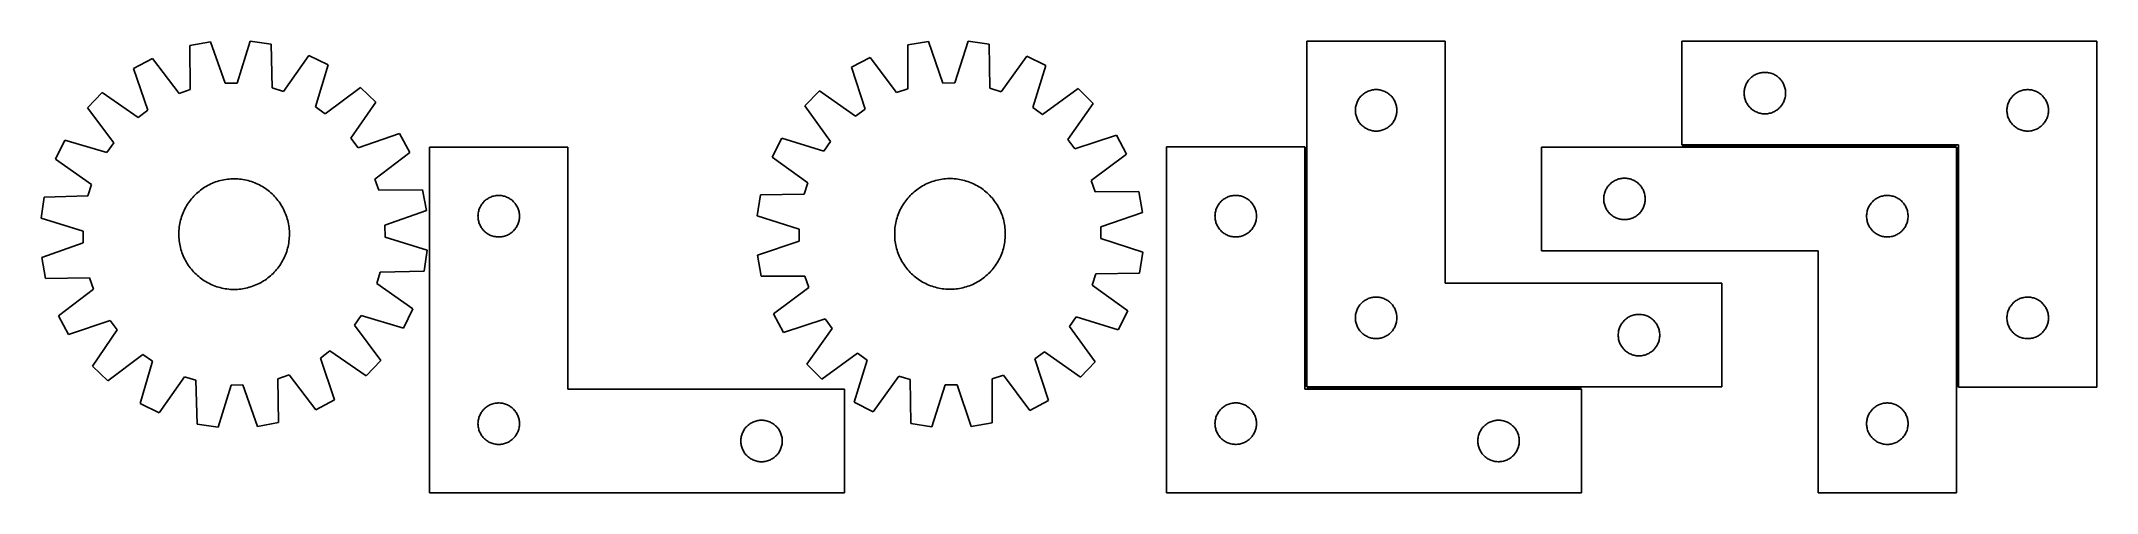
# Model space of a CAD drawing. Header units: millimetres. Extents: x 7 to 1493, y 7 to 333.
import ezdxf

# ---------------------------------------------------------------- set-up
doc = ezdxf.new("R2010")
doc.units = ezdxf.units.MM
doc.layers.add('COMMON', color=5, linetype='CONTINUOUS', true_color=0x0000ff)
doc.layers.add('CUT', color=7, linetype='CONTINUOUS', true_color=0x000000)

msp = doc.modelspace()

# ---------------------------------------------------------------- linework, layer by layer
at = {"layer": 'COMMON'}
for p, q in [((921.4935, 256.571074), (921.4935, 83.071075)), ((1193.26781, 257.277868), (1391.767809, 257.277868)), ((1392.517809, 256.527868), (1392.517809, 83.027869)), ((922.243501, 82.321074), (1120.7435, 82.321074))]:
    msp.add_line(p, q, dxfattribs=at)
at = {"layer": 'CUT'}
for p, q in [((129.69032, 332.539696), (114.543289, 329.838218)), ((114.543289, 329.838218), (114.984726, 298.076922)), ((140.256113, 302.584082), (129.69032, 332.539696)), ((158.223789, 333.093741), (148.828841, 302.750542)), ((173.464275, 330.982309), (158.223789, 333.093741)), ((174.256148, 299.227818), (173.464275, 330.982309)), ((648.751009, 332.865504), (633.574828, 330.332903)), ((633.574828, 330.332903), (633.662478, 298.568661)), ((658.982498, 302.794066), (648.751009, 332.865504)), ((677.288879, 333.101707), (667.556549, 302.865032)), ((692.504902, 330.820656), (677.288879, 333.101707)), ((692.943041, 299.059315), (692.504902, 330.820656)), ((1022.243501, 333.071075), (922.243501, 333.071075)), ((922.243501, 333.071075), (922.243501, 83.071075)), ((1022.243501, 158.071075), (1022.243501, 333.071075)), ((1493.26781, 333.027869), (1193.26781, 333.027869)), ((1193.26781, 333.027869), (1193.26781, 258.027869)), ((1493.26781, 83.027869), (1493.26781, 333.027869)), ((87.577556, 320.493963), (74.006676, 313.244014)), ((74.006676, 313.244014), (84.241288, 283.173639)), ((106.883016, 295.269491), (87.577556, 320.493963)), ((200.772426, 322.69191), (182.460735, 296.737012)), ((214.614521, 315.97425), (200.772426, 322.69191)), ((205.554959, 285.529232), (214.614521, 315.97425)), ((606.506691, 321.289574), (592.855902, 314.191229)), ((592.855902, 314.191229), (602.754952, 284.008725)), ((625.530001, 295.851641), (606.506691, 321.289574)), ((719.71902, 322.226611), (701.119377, 296.47728)), ((733.485434, 315.355193), (719.71902, 322.226611)), ((724.087335, 285.01297), (733.485434, 315.355193)), ((114.984726, 298.076922), (106.883016, 295.269491)), ((148.828841, 302.750542), (140.256113, 302.584082)), ((182.460735, 296.737012), (174.256148, 299.227818)), ((238.024242, 299.650929), (212.588284, 280.624978)), ((249.112985, 288.984612), (238.024242, 299.650929)), ((569.907116, 297.225998), (559.117953, 286.256745)), ((595.860113, 278.911612), (569.907116, 297.225998)), ((633.662478, 298.568661), (625.530001, 295.851641)), ((667.556549, 302.865032), (658.982498, 302.794066)), ((701.119377, 296.47728), (692.943041, 299.059315)), ((756.711893, 298.772145), (731.0656, 280.030682)), ((767.681146, 287.982983), (756.711893, 298.772145)), ((966.592583, 296.965934), (967.315366, 297.238413)), ((967.315366, 297.238413), (968.051217, 297.473323)), ((968.051217, 297.473323), (968.798185, 297.67004)), ((968.798185, 297.67004), (969.55429, 297.828044)), ((969.55429, 297.828044), (970.317526, 297.946915)), ((970.317526, 297.946915), (971.08587, 298.026337)), ((971.08587, 298.026337), (971.857283, 298.066102)), ((971.857283, 298.066102), (972.62972, 298.066102)), ((972.62972, 298.066102), (973.401133, 298.026337)), ((973.401133, 298.026337), (974.169477, 297.946915)), ((974.169477, 297.946915), (974.932713, 297.828044)), ((974.932713, 297.828044), (975.688818, 297.67004)), ((975.688818, 297.67004), (976.435786, 297.473323)), ((976.435786, 297.473323), (977.171637, 297.238413)), ((977.171637, 297.238413), (977.89442, 296.965934)), ((1238.347312, 297.070184), (1238.446492, 297.836227)), ((1238.446492, 297.836227), (1238.584975, 298.59615)), ((1238.584975, 298.59615), (1238.762394, 299.347935)), ((1238.762394, 299.347935), (1238.978279, 300.089591)), ((1238.978279, 300.089591), (1239.232058, 300.81915)), ((1239.232058, 300.81915), (1239.523057, 301.534677)), ((1239.523057, 301.534677), (1239.850504, 302.234275)), ((1239.850504, 302.234275), (1240.213532, 302.91609)), ((1240.213532, 302.91609), (1240.611177, 303.578312)), ((1240.611177, 303.578312), (1241.042385, 304.219185)), ((1241.042385, 304.219185), (1241.506013, 304.837011)), ((1241.506013, 304.837011), (1242.000831, 305.43015)), ((1242.000831, 305.43015), (1242.525527, 305.997031)), ((1242.525527, 305.997031), (1243.07871, 306.536149)), ((1243.07871, 306.536149), (1243.658913, 307.046075)), ((1243.658913, 307.046075), (1244.264596, 307.525457)), ((1244.264596, 307.525457), (1244.894154, 307.973024)), ((1244.894154, 307.973024), (1245.545918, 308.387588)), ((1245.545918, 308.387588), (1246.218159, 308.768051)), ((1246.218159, 308.768051), (1246.909094, 309.113403)), ((1246.909094, 309.113403), (1247.616892, 309.422728)), ((1247.616892, 309.422728), (1248.339674, 309.695207)), ((1248.339674, 309.695207), (1249.075526, 309.930117)), ((1249.075526, 309.930117), (1249.822494, 310.126834)), ((1249.822494, 310.126834), (1250.578599, 310.284838)), ((1250.578599, 310.284838), (1251.341835, 310.403709)), ((1251.341835, 310.403709), (1252.110178, 310.483131)), ((1252.110178, 310.483131), (1252.881591, 310.522896)), ((1252.881591, 310.522896), (1253.654029, 310.522896)), ((1253.654029, 310.522896), (1254.425442, 310.483131)), ((1254.425442, 310.483131), (1255.193786, 310.403709)), ((1255.193786, 310.403709), (1255.957022, 310.284838)), ((1255.957022, 310.284838), (1256.713126, 310.126834)), ((1256.713126, 310.126834), (1257.460095, 309.930117)), ((1257.460095, 309.930117), (1258.195946, 309.695207)), ((1258.195946, 309.695207), (1258.918729, 309.422728)), ((1258.918729, 309.422728), (1259.626526, 309.113403)), ((1259.626526, 309.113403), (1260.317461, 308.768051)), ((1260.317461, 308.768051), (1260.989702, 308.387588)), ((1260.989702, 308.387588), (1261.641466, 307.973024)), ((1261.641466, 307.973024), (1262.271024, 307.525457)), ((1262.271024, 307.525457), (1262.876708, 307.046075)), ((1262.876708, 307.046075), (1263.45691, 306.536149)), ((1263.45691, 306.536149), (1264.010093, 305.997031)), ((1264.010093, 305.997031), (1264.534789, 305.43015)), ((1264.534789, 305.43015), (1265.029607, 304.837011)), ((1265.029607, 304.837011), (1265.493235, 304.219185)), ((1265.493235, 304.219185), (1265.924444, 303.578312)), ((1265.924444, 303.578312), (1266.322089, 302.91609)), ((1266.322089, 302.91609), (1266.685116, 302.234275)), ((1266.685116, 302.234275), (1267.012564, 301.534677)), ((1267.012564, 301.534677), (1267.303562, 300.81915)), ((1267.303562, 300.81915), (1267.557341, 300.089591)), ((1267.557341, 300.089591), (1267.773226, 299.347935)), ((1267.773226, 299.347935), (1267.950645, 298.59615)), ((1267.950645, 298.59615), (1268.089129, 297.836227)), ((1268.089129, 297.836227), (1268.188308, 297.070184)), ((1438.339674, 297.195207), (1439.075526, 297.430117)), ((1439.075526, 297.430117), (1439.822494, 297.626834)), ((1439.822494, 297.626834), (1440.578599, 297.784838)), ((1440.578599, 297.784838), (1441.341835, 297.903709)), ((1441.341835, 297.903709), (1442.110178, 297.983131)), ((1442.110178, 297.983131), (1442.881591, 298.022896)), ((1442.881591, 298.022896), (1443.654029, 298.022896)), ((1443.654029, 298.022896), (1444.425442, 297.983131)), ((1444.425442, 297.983131), (1445.193786, 297.903709)), ((1445.193786, 297.903709), (1445.957022, 297.784838)), ((1445.957022, 297.784838), (1446.713126, 297.626834)), ((1446.713126, 297.626834), (1447.460095, 297.430117)), ((1447.460095, 297.430117), (1448.195946, 297.195207)), ((51.248274, 296.02423), (40.581957, 284.935487)), ((40.581957, 284.935487), (59.607908, 259.499529)), ((77.403648, 278.000047), (51.248274, 296.02423)), ((84.241288, 283.173639), (77.403648, 278.000047)), ((212.588284, 280.624978), (205.554959, 285.529232)), ((231.088802, 262.829238), (249.112985, 288.984612)), ((559.117953, 286.256745), (577.859417, 260.610453)), ((602.754952, 284.008725), (595.860113, 278.911612)), ((731.0656, 280.030682), (724.087335, 285.01297)), ((749.36676, 262.029986), (767.681146, 287.982983)), ((957.243501, 283.071075), (957.26339, 283.843256)), ((957.26339, 282.298893), (957.243501, 283.071075)), ((957.26339, 283.843256), (957.323003, 284.61339)), ((957.323003, 284.61339), (957.422183, 285.379433)), ((957.422183, 285.379433), (957.560666, 286.139356)), ((957.560666, 286.139356), (957.738086, 286.891141)), ((957.738086, 286.891141), (957.953971, 287.632797)), ((957.953971, 287.632797), (958.207749, 288.362356)), ((958.207749, 288.362356), (958.498748, 289.077883)), ((958.498748, 289.077883), (958.826195, 289.777481)), ((958.826195, 289.777481), (959.189223, 290.459296)), ((959.189223, 290.459296), (959.586868, 291.121517)), ((959.586868, 291.121517), (960.018076, 291.762391)), ((960.018076, 291.762391), (960.481704, 292.380217)), ((960.481704, 292.380217), (960.976522, 292.973356)), ((960.976522, 292.973356), (961.501219, 293.540237)), ((961.501219, 293.540237), (962.054401, 294.079355)), ((962.054401, 294.079355), (962.634604, 294.589281)), ((962.634604, 294.589281), (963.240287, 295.068663)), ((963.240287, 295.068663), (963.869846, 295.51623)), ((963.869846, 295.51623), (964.521609, 295.930794)), ((964.521609, 295.930794), (965.19385, 296.311257)), ((965.19385, 296.311257), (965.884786, 296.656609)), ((965.884786, 296.656609), (966.592583, 296.965934)), ((977.89442, 296.965934), (978.602217, 296.656609)), ((978.602217, 296.656609), (979.293153, 296.311257)), ((979.293153, 296.311257), (979.965393, 295.930794)), ((979.965393, 295.930794), (980.617157, 295.51623)), ((980.617157, 295.51623), (981.246716, 295.068663)), ((981.246716, 295.068663), (981.852399, 294.589281)), ((981.852399, 294.589281), (982.432602, 294.079355)), ((982.432602, 294.079355), (982.985784, 293.540237)), ((982.985784, 293.540237), (983.51048, 292.973356)), ((983.51048, 292.973356), (984.005299, 292.380217)), ((984.005299, 292.380217), (984.468927, 291.762391)), ((984.468927, 291.762391), (984.900135, 291.121517)), ((984.900135, 291.121517), (985.29778, 290.459296)), ((985.29778, 290.459296), (985.660808, 289.777481)), ((985.660808, 289.777481), (985.988255, 289.077883)), ((985.988255, 289.077883), (986.279254, 288.362356)), ((986.279254, 288.362356), (986.533032, 287.632797)), ((986.533032, 287.632797), (986.748917, 286.891141)), ((986.748917, 286.891141), (986.926337, 286.139356)), ((986.926337, 286.139356), (987.06482, 285.379433)), ((987.06482, 285.379433), (987.164, 284.61339)), ((987.164, 284.61339), (987.223613, 283.843256)), ((987.223613, 283.843256), (987.243501, 283.071075)), ((987.243501, 283.071075), (987.223613, 282.298893)), ((1238.26781, 295.527869), (1238.287699, 296.30005)), ((1238.287699, 294.755687), (1238.26781, 295.527869)), ((1238.287699, 296.30005), (1238.347312, 297.070184)), ((1238.347312, 293.985554), (1238.287699, 294.755687)), ((1238.446492, 293.21951), (1238.347312, 293.985554)), ((1238.584975, 292.459588), (1238.446492, 293.21951)), ((1238.762394, 291.707802), (1238.584975, 292.459588)), ((1238.978279, 290.966146), (1238.762394, 291.707802)), ((1239.232058, 290.236587), (1238.978279, 290.966146)), ((1239.523057, 289.52106), (1239.232058, 290.236587)), ((1239.850504, 288.821462), (1239.523057, 289.52106)), ((1240.213532, 288.139648), (1239.850504, 288.821462)), ((1240.611177, 287.477426), (1240.213532, 288.139648)), ((1241.042385, 286.836552), (1240.611177, 287.477426)), ((1241.506013, 286.218726), (1241.042385, 286.836552)), ((1242.000831, 285.625587), (1241.506013, 286.218726)), ((1242.525527, 285.058706), (1242.000831, 285.625587)), ((1243.07871, 284.519588), (1242.525527, 285.058706)), ((1243.658913, 284.009662), (1243.07871, 284.519588)), ((1244.264596, 283.53028), (1243.658913, 284.009662)), ((1244.894154, 283.082713), (1244.264596, 283.53028)), ((1245.545918, 282.668149), (1244.894154, 283.082713)), ((1246.218159, 282.287687), (1245.545918, 282.668149)), ((1260.989702, 282.668149), (1260.317461, 282.287687)), ((1261.641466, 283.082713), (1260.989702, 282.668149)), ((1262.271024, 283.53028), (1261.641466, 283.082713)), ((1262.876708, 284.009662), (1262.271024, 283.53028)), ((1263.45691, 284.519588), (1262.876708, 284.009662)), ((1264.010093, 285.058706), (1263.45691, 284.519588)), ((1264.534789, 285.625587), (1264.010093, 285.058706)), ((1265.029607, 286.218726), (1264.534789, 285.625587)), ((1265.493235, 286.836552), (1265.029607, 286.218726)), ((1265.924444, 287.477426), (1265.493235, 286.836552)), ((1266.322089, 288.139648), (1265.924444, 287.477426)), ((1266.685116, 288.821462), (1266.322089, 288.139648)), ((1267.012564, 289.52106), (1266.685116, 288.821462)), ((1267.303562, 290.236587), (1267.012564, 289.52106)), ((1267.557341, 290.966146), (1267.303562, 290.236587)), ((1267.773226, 291.707802), (1267.557341, 290.966146)), ((1267.950645, 292.459588), (1267.773226, 291.707802)), ((1268.089129, 293.21951), (1267.950645, 292.459588)), ((1268.188308, 293.985554), (1268.089129, 293.21951)), ((1268.188308, 297.070184), (1268.247922, 296.30005)), ((1268.247922, 294.755687), (1268.188308, 293.985554)), ((1268.247922, 296.30005), (1268.26781, 295.527869)), ((1268.26781, 295.527869), (1268.247922, 294.755687)), ((1428.26781, 283.027869), (1428.287699, 283.80005)), ((1428.287699, 282.255687), (1428.26781, 283.027869)), ((1428.287699, 283.80005), (1428.347312, 284.570184)), ((1428.347312, 284.570184), (1428.446492, 285.336227)), ((1428.446492, 285.336227), (1428.584975, 286.09615)), ((1428.584975, 286.09615), (1428.762394, 286.847935)), ((1428.762394, 286.847935), (1428.978279, 287.589591)), ((1428.978279, 287.589591), (1429.232058, 288.31915)), ((1429.232058, 288.31915), (1429.523057, 289.034677)), ((1429.523057, 289.034677), (1429.850504, 289.734275)), ((1429.850504, 289.734275), (1430.213532, 290.41609)), ((1430.213532, 290.41609), (1430.611177, 291.078312)), ((1430.611177, 291.078312), (1431.042385, 291.719185)), ((1431.042385, 291.719185), (1431.506013, 292.337011)), ((1431.506013, 292.337011), (1432.000831, 292.93015)), ((1432.000831, 292.93015), (1432.525527, 293.497031)), ((1432.525527, 293.497031), (1433.07871, 294.036149)), ((1433.07871, 294.036149), (1433.658913, 294.546075)), ((1433.658913, 294.546075), (1434.264596, 295.025457)), ((1434.264596, 295.025457), (1434.894154, 295.473024)), ((1434.894154, 295.473024), (1435.545918, 295.887588)), ((1435.545918, 295.887588), (1436.218159, 296.268051)), ((1436.218159, 296.268051), (1436.909094, 296.613403)), ((1436.909094, 296.613403), (1437.616892, 296.922728)), ((1437.616892, 296.922728), (1438.339674, 297.195207)), ((1448.195946, 297.195207), (1448.918729, 296.922728)), ((1448.918729, 296.922728), (1449.626526, 296.613403)), ((1449.626526, 296.613403), (1450.317461, 296.268051)), ((1450.317461, 296.268051), (1450.989702, 295.887588)), ((1450.989702, 295.887588), (1451.641466, 295.473024)), ((1451.641466, 295.473024), (1452.271024, 295.025457)), ((1452.271024, 295.025457), (1452.876708, 294.546075)), ((1452.876708, 294.546075), (1453.45691, 294.036149)), ((1453.45691, 294.036149), (1454.010093, 293.497031)), ((1454.010093, 293.497031), (1454.534789, 292.93015)), ((1454.534789, 292.93015), (1455.029607, 292.337011)), ((1455.029607, 292.337011), (1455.493235, 291.719185)), ((1455.493235, 291.719185), (1455.924444, 291.078312)), ((1455.924444, 291.078312), (1456.322089, 290.41609)), ((1456.322089, 290.41609), (1456.685116, 289.734275)), ((1456.685116, 289.734275), (1457.012564, 289.034677)), ((1457.012564, 289.034677), (1457.303562, 288.31915)), ((1457.303562, 288.31915), (1457.557341, 287.589591)), ((1457.557341, 287.589591), (1457.773226, 286.847935)), ((1457.773226, 286.847935), (1457.950645, 286.09615)), ((1457.950645, 286.09615), (1458.089129, 285.336227)), ((1458.089129, 285.336227), (1458.188308, 284.570184)), ((1458.188308, 284.570184), (1458.247922, 283.80005)), ((1458.247922, 283.80005), (1458.26781, 283.027869)), ((1458.26781, 283.027869), (1458.247922, 282.255687)), ((957.323003, 281.52876), (957.26339, 282.298893)), ((957.422183, 280.762716), (957.323003, 281.52876)), ((957.560666, 280.002794), (957.422183, 280.762716)), ((957.738086, 279.251008), (957.560666, 280.002794)), ((957.953971, 278.509352), (957.738086, 279.251008)), ((958.207749, 277.779793), (957.953971, 278.509352)), ((958.498748, 277.064266), (958.207749, 277.779793)), ((958.826195, 276.364668), (958.498748, 277.064266)), ((959.189223, 275.682854), (958.826195, 276.364668)), ((959.586868, 275.020632), (959.189223, 275.682854)), ((960.018076, 274.379758), (959.586868, 275.020632)), ((960.481704, 273.761932), (960.018076, 274.379758)), ((960.976522, 273.168793), (960.481704, 273.761932)), ((961.501219, 272.601912), (960.976522, 273.168793)), ((962.054401, 272.062794), (961.501219, 272.601912)), ((962.634604, 271.552868), (962.054401, 272.062794)), ((963.240287, 271.073486), (962.634604, 271.552868)), ((963.869846, 270.625919), (963.240287, 271.073486)), ((964.521609, 270.211355), (963.869846, 270.625919)), ((965.19385, 269.830893), (964.521609, 270.211355)), ((965.884786, 269.485541), (965.19385, 269.830893)), ((966.592583, 269.176215), (965.884786, 269.485541)), ((967.315366, 268.903736), (966.592583, 269.176215)), ((968.051217, 268.668826), (967.315366, 268.903736)), ((968.798185, 268.472109), (968.051217, 268.668826)), ((969.55429, 268.314105), (968.798185, 268.472109)), ((970.317526, 268.195234), (969.55429, 268.314105)), ((971.08587, 268.115812), (970.317526, 268.195234)), ((971.857283, 268.076048), (971.08587, 268.115812)), ((972.62972, 268.076048), (971.857283, 268.076048)), ((973.401133, 268.115812), (972.62972, 268.076048)), ((974.169477, 268.195234), (973.401133, 268.115812)), ((974.932713, 268.314105), (974.169477, 268.195234)), ((975.688818, 268.472109), (974.932713, 268.314105)), ((976.435786, 268.668826), (975.688818, 268.472109)), ((977.171637, 268.903736), (976.435786, 268.668826)), ((977.89442, 269.176215), (977.171637, 268.903736)), ((978.602217, 269.485541), (977.89442, 269.176215)), ((979.293153, 269.830893), (978.602217, 269.485541)), ((979.965393, 270.211355), (979.293153, 269.830893)), ((980.617157, 270.625919), (979.965393, 270.211355)), ((981.246716, 271.073486), (980.617157, 270.625919)), ((981.852399, 271.552868), (981.246716, 271.073486)), ((982.432602, 272.062794), (981.852399, 271.552868)), ((982.985784, 272.601912), (982.432602, 272.062794)), ((983.51048, 273.168793), (982.985784, 272.601912)), ((984.005299, 273.761932), (983.51048, 273.168793)), ((984.468927, 274.379758), (984.005299, 273.761932)), ((984.900135, 275.020632), (984.468927, 274.379758)), ((985.29778, 275.682854), (984.900135, 275.020632)), ((985.660808, 276.364668), (985.29778, 275.682854)), ((985.988255, 277.064266), (985.660808, 276.364668)), ((986.279254, 277.779793), (985.988255, 277.064266)), ((986.533032, 278.509352), (986.279254, 277.779793)), ((986.748917, 279.251008), (986.533032, 278.509352)), ((986.926337, 280.002794), (986.748917, 279.251008)), ((987.06482, 280.762716), (986.926337, 280.002794)), ((987.164, 281.52876), (987.06482, 280.762716)), ((987.223613, 282.298893), (987.164, 281.52876)), ((1246.909094, 281.942335), (1246.218159, 282.287687)), ((1247.616892, 281.633009), (1246.909094, 281.942335)), ((1248.339674, 281.36053), (1247.616892, 281.633009)), ((1249.075526, 281.12562), (1248.339674, 281.36053)), ((1249.822494, 280.928903), (1249.075526, 281.12562)), ((1250.578599, 280.770899), (1249.822494, 280.928903)), ((1251.341835, 280.652028), (1250.578599, 280.770899)), ((1252.110178, 280.572606), (1251.341835, 280.652028)), ((1252.881591, 280.532842), (1252.110178, 280.572606)), ((1253.654029, 280.532842), (1252.881591, 280.532842)), ((1254.425442, 280.572606), (1253.654029, 280.532842)), ((1255.193786, 280.652028), (1254.425442, 280.572606)), ((1255.957022, 280.770899), (1255.193786, 280.652028)), ((1256.713126, 280.928903), (1255.957022, 280.770899)), ((1257.460095, 281.12562), (1256.713126, 280.928903)), ((1258.195946, 281.36053), (1257.460095, 281.12562)), ((1258.918729, 281.633009), (1258.195946, 281.36053)), ((1259.626526, 281.942335), (1258.918729, 281.633009)), ((1260.317461, 282.287687), (1259.626526, 281.942335)), ((1428.347312, 281.485554), (1428.287699, 282.255687)), ((1428.446492, 280.71951), (1428.347312, 281.485554)), ((1428.584975, 279.959588), (1428.446492, 280.71951)), ((1428.762394, 279.207802), (1428.584975, 279.959588)), ((1428.978279, 278.466146), (1428.762394, 279.207802)), ((1429.232058, 277.736587), (1428.978279, 278.466146)), ((1429.523057, 277.02106), (1429.232058, 277.736587)), ((1429.850504, 276.321462), (1429.523057, 277.02106)), ((1430.213532, 275.639648), (1429.850504, 276.321462)), ((1430.611177, 274.977426), (1430.213532, 275.639648)), ((1431.042385, 274.336552), (1430.611177, 274.977426)), ((1431.506013, 273.718726), (1431.042385, 274.336552)), ((1432.000831, 273.125587), (1431.506013, 273.718726)), ((1432.525527, 272.558706), (1432.000831, 273.125587)), ((1433.07871, 272.019588), (1432.525527, 272.558706)), ((1433.658913, 271.509662), (1433.07871, 272.019588)), ((1434.264596, 271.03028), (1433.658913, 271.509662)), ((1434.894154, 270.582713), (1434.264596, 271.03028)), ((1435.545918, 270.168149), (1434.894154, 270.582713)), ((1436.218159, 269.787687), (1435.545918, 270.168149)), ((1436.909094, 269.442335), (1436.218159, 269.787687)), ((1437.616892, 269.133009), (1436.909094, 269.442335)), ((1438.339674, 268.86053), (1437.616892, 269.133009)), ((1439.075526, 268.62562), (1438.339674, 268.86053)), ((1439.822494, 268.428903), (1439.075526, 268.62562)), ((1440.578599, 268.270899), (1439.822494, 268.428903)), ((1441.341835, 268.152028), (1440.578599, 268.270899)), ((1442.110178, 268.072606), (1441.341835, 268.152028)), ((1442.881591, 268.032842), (1442.110178, 268.072606)), ((1443.654029, 268.032842), (1442.881591, 268.032842)), ((1444.425442, 268.072606), (1443.654029, 268.032842)), ((1445.193786, 268.152028), (1444.425442, 268.072606)), ((1445.957022, 268.270899), (1445.193786, 268.152028)), ((1446.713126, 268.428903), (1445.957022, 268.270899)), ((1447.460095, 268.62562), (1446.713126, 268.428903)), ((1448.195946, 268.86053), (1447.460095, 268.62562)), ((1448.918729, 269.133009), (1448.195946, 268.86053)), ((1449.626526, 269.442335), (1448.918729, 269.133009)), ((1450.317461, 269.787687), (1449.626526, 269.442335)), ((1450.989702, 270.168149), (1450.317461, 269.787687)), ((1451.641466, 270.582713), (1450.989702, 270.168149)), ((1452.271024, 271.03028), (1451.641466, 270.582713)), ((1452.876708, 271.509662), (1452.271024, 271.03028)), ((1453.45691, 272.019588), (1452.876708, 271.509662)), ((1454.010093, 272.558706), (1453.45691, 272.019588)), ((1454.534789, 273.125587), (1454.010093, 272.558706)), ((1455.029607, 273.718726), (1454.534789, 273.125587)), ((1455.493235, 274.336552), (1455.029607, 273.718726)), ((1455.924444, 274.977426), (1455.493235, 274.336552)), ((1456.322089, 275.639648), (1455.924444, 274.977426)), ((1456.685116, 276.321462), (1456.322089, 275.639648)), ((1457.012564, 277.02106), (1456.685116, 276.321462)), ((1457.303562, 277.736587), (1457.012564, 277.02106)), ((1457.557341, 278.466146), (1457.303562, 277.736587)), ((1457.773226, 279.207802), (1457.557341, 278.466146)), ((1457.950645, 279.959588), (1457.773226, 279.207802)), ((1458.089129, 280.71951), (1457.950645, 279.959588)), ((1458.188308, 281.485554), (1458.089129, 280.71951)), ((1458.247922, 282.255687), (1458.188308, 281.485554)), ((24.258637, 261.525766), (17.540976, 247.683671)), ((54.703654, 252.466204), (24.258637, 261.525766)), ((59.607908, 259.499529), (54.703654, 252.466204)), ((236.262394, 255.991598), (231.088802, 262.829238)), ((266.332769, 266.22621), (236.262394, 255.991598)), ((248.358246, 233.34987), (273.582717, 252.65533)), ((273.582717, 252.65533), (266.332769, 266.22621)), ((387.956879, 256.515411), (287.956879, 256.515411)), ((287.956879, 256.515411), (287.956879, 6.515411)), ((387.956879, 81.515411), (387.956879, 256.515411)), ((542.534906, 263.030287), (535.663488, 249.263873)), ((572.877129, 253.632188), (542.534906, 263.030287)), ((577.859417, 260.610453), (572.877129, 253.632188)), ((754.463872, 255.135146), (749.36676, 262.029986)), ((784.646377, 265.034197), (754.463872, 255.135146)), ((791.744721, 251.383408), (784.646377, 265.034197)), ((920.7435, 256.571074), (820.7435, 256.571074)), ((820.7435, 256.571074), (820.7435, 6.571074)), ((920.7435, 81.571074), (920.7435, 256.571074)), ((1391.767809, 256.527868), (1091.767809, 256.527868)), ((1091.767809, 256.527868), (1091.767809, 181.527868)), ((1193.26781, 258.027869), (1393.26781, 258.027869)), ((1391.767809, 6.527868), (1391.767809, 256.527868)), ((1393.26781, 258.027869), (1393.26781, 83.027869)), ((17.540976, 247.683671), (43.495874, 229.37198)), ((535.663488, 249.263873), (561.412819, 230.66423)), ((766.306789, 232.360098), (791.744721, 251.383408)), ((43.495874, 229.37198), (41.005068, 221.167393)), ((119.400093, 222.844113), (120.333002, 223.685949)), ((120.333002, 223.685949), (121.291893, 224.498066)), ((121.291893, 224.498066), (122.27582, 225.279663)), ((122.27582, 225.279663), (123.283812, 226.029969)), ((123.283812, 226.029969), (124.314875, 226.748243)), ((124.314875, 226.748243), (125.36799, 227.433775)), ((125.36799, 227.433775), (126.442119, 228.085891)), ((126.442119, 228.085891), (127.536201, 228.703945)), ((127.536201, 228.703945), (128.649157, 229.287328)), ((128.649157, 229.287328), (129.779888, 229.835465)), ((129.779888, 229.835465), (130.927278, 230.347814)), ((130.927278, 230.347814), (132.090196, 230.82387)), ((132.090196, 230.82387), (133.267493, 231.263163)), ((133.267493, 231.263163), (134.458008, 231.665259)), ((134.458008, 231.665259), (135.660566, 232.029762)), ((135.660566, 232.029762), (136.873979, 232.356312)), ((136.873979, 232.356312), (138.097051, 232.644586)), ((138.097051, 232.644586), (139.328574, 232.894301)), ((139.328574, 232.894301), (140.567333, 233.105209)), ((140.567333, 233.105209), (141.812106, 233.277103)), ((141.812106, 233.277103), (143.061664, 233.409813)), ((143.061664, 233.409813), (144.314774, 233.503207)), ((144.314774, 233.503207), (145.570199, 233.557195)), ((145.570199, 233.557195), (146.8267, 233.571722)), ((146.8267, 233.571722), (148.083038, 233.546774)), ((148.083038, 233.546774), (149.337972, 233.482376)), ((149.337972, 233.482376), (150.590264, 233.378591)), ((150.590264, 233.378591), (151.838679, 233.235522)), ((151.838679, 233.235522), (153.081983, 233.05331)), ((153.081983, 233.05331), (154.31895, 232.832135)), ((154.31895, 232.832135), (155.54836, 232.572215)), ((155.54836, 232.572215), (156.768999, 232.273806)), ((156.768999, 232.273806), (157.979662, 231.937204)), ((157.979662, 231.937204), (159.179155, 231.56274)), ((159.179155, 231.56274), (160.366294, 231.150783)), ((160.366294, 231.150783), (161.539907, 230.701741)), ((161.539907, 230.701741), (162.698836, 230.216056)), ((162.698836, 230.216056), (163.841938, 229.694208)), ((163.841938, 229.694208), (164.968084, 229.136712)), ((164.968084, 229.136712), (166.076163, 228.544118)), ((166.076163, 228.544118), (167.165082, 227.917011)), ((167.165082, 227.917011), (168.233765, 227.256009)), ((168.233765, 227.256009), (169.281158, 226.561766)), ((169.281158, 226.561766), (170.306228, 225.834965)), ((170.306228, 225.834965), (171.307963, 225.076325)), ((171.307963, 225.076325), (172.285373, 224.286595)), ((172.285373, 224.286595), (173.237496, 223.466552)), ((173.237496, 223.466552), (174.16339, 222.617007)), ((251.165677, 225.24816), (248.358246, 233.34987)), ((282.926972, 225.689597), (251.165677, 225.24816)), ((285.62845, 210.542566), (282.926972, 225.689597)), ((561.412819, 230.66423), (558.830784, 222.487894)), ((636.323973, 222.43076), (637.239621, 223.291339)), ((637.239621, 223.291339), (638.181848, 224.122732)), ((638.181848, 224.122732), (639.149726, 224.924119)), ((639.149726, 224.924119), (640.142297, 225.694709)), ((640.142297, 225.694709), (641.158584, 226.433741)), ((641.158584, 226.433741), (642.197583, 227.140486)), ((642.197583, 227.140486), (643.258268, 227.814246)), ((643.258268, 227.814246), (644.339593, 228.454357)), ((644.339593, 228.454357), (645.440492, 229.060187)), ((645.440492, 229.060187), (646.559876, 229.631138)), ((646.559876, 229.631138), (647.696643, 230.166647)), ((647.696643, 230.166647), (648.849669, 230.666184)), ((648.849669, 230.666184), (650.017816, 231.129258)), ((650.017816, 231.129258), (651.199933, 231.555411)), ((651.199933, 231.555411), (652.394853, 231.944222)), ((652.394853, 231.944222), (653.601396, 232.295308)), ((653.601396, 232.295308), (654.818371, 232.608323)), ((654.818371, 232.608323), (656.044578, 232.882956)), ((656.044578, 232.882956), (657.278806, 233.118939)), ((657.278806, 233.118939), (658.519837, 233.316036)), ((658.519837, 233.316036), (659.766448, 233.474055)), ((659.766448, 233.474055), (661.017406, 233.592839)), ((661.017406, 233.592839), (662.271479, 233.672271)), ((662.271479, 233.672271), (663.527427, 233.712272)), ((663.527427, 233.712272), (664.784012, 233.712803)), ((664.784012, 233.712803), (666.039994, 233.673863)), ((666.039994, 233.673863), (667.294133, 233.595492)), ((667.294133, 233.595492), (668.545192, 233.477765)), ((668.545192, 233.477765), (669.791935, 233.3208)), ((669.791935, 233.3208), (671.033133, 233.124752)), ((671.033133, 233.124752), (672.26756, 232.889813)), ((672.26756, 232.889813), (673.493998, 232.616216)), ((673.493998, 232.616216), (674.711238, 232.30423)), ((674.711238, 232.30423), (675.918077, 231.954164)), ((675.918077, 231.954164), (677.113325, 231.566363)), ((677.113325, 231.566363), (678.295801, 231.141209)), ((678.295801, 231.141209), (679.46434, 230.679123)), ((679.46434, 230.679123), (680.617788, 230.18056)), ((680.617788, 230.18056), (681.755007, 229.646013)), ((681.755007, 229.646013), (682.874874, 229.076008)), ((682.874874, 229.076008), (683.976283, 228.471109)), ((683.976283, 228.471109), (685.05815, 227.831912)), ((685.05815, 227.831912), (686.119404, 227.159049)), ((686.119404, 227.159049), (687.159, 226.453182)), ((687.159, 226.453182), (688.175911, 225.71501)), ((688.175911, 225.71501), (689.169134, 224.945259)), ((689.169134, 224.945259), (690.137688, 224.144691)), ((690.137688, 224.144691), (691.080617, 223.314094)), ((691.080617, 223.314094), (691.996992, 222.45429)), ((769.023808, 224.227621), (766.306789, 232.360098)), ((800.78805, 224.315271), (769.023808, 224.227621)), ((803.320652, 209.13909), (800.78805, 224.315271)), ((1137.262393, 222.847934), (1137.478278, 223.58959)), ((1137.478278, 223.58959), (1137.732057, 224.319149)), ((1137.732057, 224.319149), (1138.023056, 225.034676)), ((1138.023056, 225.034676), (1138.350503, 225.734274)), ((1138.350503, 225.734274), (1138.713531, 226.416089)), ((1138.713531, 226.416089), (1139.111176, 227.078311)), ((1139.111176, 227.078311), (1139.542384, 227.719184)), ((1139.542384, 227.719184), (1140.006012, 228.33701)), ((1140.006012, 228.33701), (1140.50083, 228.930149)), ((1140.50083, 228.930149), (1141.025526, 229.49703)), ((1141.025526, 229.49703), (1141.578709, 230.036148)), ((1141.578709, 230.036148), (1142.158912, 230.546074)), ((1142.158912, 230.546074), (1142.764595, 231.025456)), ((1142.764595, 231.025456), (1143.394153, 231.473023)), ((1143.394153, 231.473023), (1144.045917, 231.887587)), ((1144.045917, 231.887587), (1144.718158, 232.26805)), ((1144.718158, 232.26805), (1145.409093, 232.613402)), ((1145.409093, 232.613402), (1146.116891, 232.922727)), ((1146.116891, 232.922727), (1146.839673, 233.195206)), ((1146.839673, 233.195206), (1147.575525, 233.430116)), ((1147.575525, 233.430116), (1148.322493, 233.626833)), ((1148.322493, 233.626833), (1149.078598, 233.784837)), ((1149.078598, 233.784837), (1149.841834, 233.903708)), ((1149.841834, 233.903708), (1150.610177, 233.98313)), ((1150.610177, 233.98313), (1151.38159, 234.022895)), ((1151.38159, 234.022895), (1152.154028, 234.022895)), ((1152.154028, 234.022895), (1152.925441, 233.98313)), ((1152.925441, 233.98313), (1153.693785, 233.903708)), ((1153.693785, 233.903708), (1154.457021, 233.784837)), ((1154.457021, 233.784837), (1155.213125, 233.626833)), ((1155.213125, 233.626833), (1155.960094, 233.430116)), ((1155.960094, 233.430116), (1156.695945, 233.195206)), ((1156.695945, 233.195206), (1157.418728, 232.922727)), ((1157.418728, 232.922727), (1158.126525, 232.613402)), ((1158.126525, 232.613402), (1158.81746, 232.26805)), ((1158.81746, 232.26805), (1159.489701, 231.887587)), ((1159.489701, 231.887587), (1160.141465, 231.473023)), ((1160.141465, 231.473023), (1160.771023, 231.025456)), ((1160.771023, 231.025456), (1161.376707, 230.546074)), ((1161.376707, 230.546074), (1161.956909, 230.036148)), ((1161.956909, 230.036148), (1162.510092, 229.49703)), ((1162.510092, 229.49703), (1163.034788, 228.930149)), ((1163.034788, 228.930149), (1163.529606, 228.33701)), ((1163.529606, 228.33701), (1163.993234, 227.719184)), ((1163.993234, 227.719184), (1164.424443, 227.078311)), ((1164.424443, 227.078311), (1164.822088, 226.416089)), ((1164.822088, 226.416089), (1165.185115, 225.734274)), ((1165.185115, 225.734274), (1165.512563, 225.034676)), ((1165.512563, 225.034676), (1165.803561, 224.319149)), ((1165.803561, 224.319149), (1166.05734, 223.58959)), ((1166.05734, 223.58959), (1166.273225, 222.847934)), ((9.250578, 220.37552), (7.139146, 205.135035)), ((41.005068, 221.167393), (9.250578, 220.37552)), ((109.082103, 207.277539), (109.531145, 208.451152)), ((109.531145, 208.451152), (110.01683, 209.610082)), ((110.01683, 209.610082), (110.538678, 210.753184)), ((110.538678, 210.753184), (111.096174, 211.87933)), ((111.096174, 211.87933), (111.688768, 212.987409)), ((111.688768, 212.987409), (112.315875, 214.076327)), ((112.315875, 214.076327), (112.976877, 215.14501)), ((112.976877, 215.14501), (113.67112, 216.192404)), ((113.67112, 216.192404), (114.397921, 217.217473)), ((114.397921, 217.217473), (115.156561, 218.219208)), ((115.156561, 218.219208), (115.946292, 219.196619)), ((115.946292, 219.196619), (116.766334, 220.148741)), ((116.766334, 220.148741), (117.615879, 221.074636)), ((117.615879, 221.074636), (118.494087, 221.973389)), ((118.494087, 221.973389), (119.400093, 222.844113)), ((174.16339, 222.617007), (175.062143, 221.738799)), ((175.062143, 221.738799), (175.932867, 220.832793)), ((175.932867, 220.832793), (176.774704, 219.899885)), ((176.774704, 219.899885), (177.586821, 218.940993)), ((177.586821, 218.940993), (178.368418, 217.957066)), ((178.368418, 217.957066), (179.118724, 216.949074)), ((179.118724, 216.949074), (179.836997, 215.918011)), ((179.836997, 215.918011), (180.52253, 214.864896)), ((180.52253, 214.864896), (181.174645, 213.790767)), ((181.174645, 213.790767), (181.792699, 212.696685)), ((181.792699, 212.696685), (182.376083, 211.583729)), ((182.376083, 211.583729), (182.924219, 210.452998)), ((182.924219, 210.452998), (183.436569, 209.305608)), ((183.436569, 209.305608), (183.912624, 208.14269)), ((183.912624, 208.14269), (184.351917, 206.965393)), ((255.672837, 199.976773), (285.62845, 210.542566)), ((323.036381, 208.057725), (323.135561, 208.823769)), ((323.135561, 208.823769), (323.274044, 209.583692)), ((323.274044, 209.583692), (323.451463, 210.335477)), ((323.451463, 210.335477), (323.667349, 211.077133)), ((323.667349, 211.077133), (323.921127, 211.806692)), ((323.921127, 211.806692), (324.212126, 212.522219)), ((324.212126, 212.522219), (324.539573, 213.221817)), ((324.539573, 213.221817), (324.902601, 213.903632)), ((324.902601, 213.903632), (325.300246, 214.565853)), ((325.300246, 214.565853), (325.731454, 215.206727)), ((325.731454, 215.206727), (326.195082, 215.824553)), ((326.195082, 215.824553), (326.6899, 216.417692)), ((326.6899, 216.417692), (327.214597, 216.984573)), ((327.214597, 216.984573), (327.767779, 217.523691)), ((327.767779, 217.523691), (328.347982, 218.033617)), ((328.347982, 218.033617), (328.953665, 218.512999)), ((328.953665, 218.512999), (329.583224, 218.960566)), ((329.583224, 218.960566), (330.234987, 219.37513)), ((330.234987, 219.37513), (330.907228, 219.755592)), ((330.907228, 219.755592), (331.598163, 220.100944)), ((331.598163, 220.100944), (332.305961, 220.41027)), ((332.305961, 220.41027), (333.028744, 220.682749)), ((333.028744, 220.682749), (333.764595, 220.917659)), ((333.764595, 220.917659), (334.511563, 221.114376)), ((334.511563, 221.114376), (335.267668, 221.27238)), ((335.267668, 221.27238), (336.030904, 221.391251)), ((336.030904, 221.391251), (336.799247, 221.470673)), ((336.799247, 221.470673), (337.570661, 221.510438)), ((337.570661, 221.510438), (338.343098, 221.510438)), ((338.343098, 221.510438), (339.114511, 221.470673)), ((339.114511, 221.470673), (339.882855, 221.391251)), ((339.882855, 221.391251), (340.646091, 221.27238)), ((340.646091, 221.27238), (341.402195, 221.114376)), ((341.402195, 221.114376), (342.149164, 220.917659)), ((342.149164, 220.917659), (342.885015, 220.682749)), ((342.885015, 220.682749), (343.607798, 220.41027)), ((343.607798, 220.41027), (344.315595, 220.100944)), ((344.315595, 220.100944), (345.00653, 219.755592)), ((345.00653, 219.755592), (345.678771, 219.37513)), ((345.678771, 219.37513), (346.330535, 218.960566)), ((346.330535, 218.960566), (346.960094, 218.512999)), ((346.960094, 218.512999), (347.565777, 218.033617)), ((347.565777, 218.033617), (348.145979, 217.523691)), ((348.145979, 217.523691), (348.699162, 216.984573)), ((348.699162, 216.984573), (349.223858, 216.417692)), ((349.223858, 216.417692), (349.718676, 215.824553)), ((349.718676, 215.824553), (350.182304, 215.206727)), ((350.182304, 215.206727), (350.613513, 214.565853)), ((350.613513, 214.565853), (351.011158, 213.903632)), ((351.011158, 213.903632), (351.374186, 213.221817)), ((351.374186, 213.221817), (351.701633, 212.522219)), ((351.701633, 212.522219), (351.992632, 211.806692)), ((351.992632, 211.806692), (352.24641, 211.077133)), ((352.24641, 211.077133), (352.462295, 210.335477)), ((352.462295, 210.335477), (352.639715, 209.583692)), ((352.639715, 209.583692), (352.778198, 208.823769)), ((352.778198, 208.823769), (352.877377, 208.057725)), ((527.069443, 222.049755), (524.788392, 206.833732)), ((558.830784, 222.487894), (527.069443, 222.049755)), ((626.74889, 207.840654), (627.210976, 209.009193)), ((627.210976, 209.009193), (627.709538, 210.162641)), ((627.709538, 210.162641), (628.244086, 211.299859)), ((628.244086, 211.299859), (628.81409, 212.419726)), ((628.81409, 212.419726), (629.41899, 213.521136)), ((629.41899, 213.521136), (630.058186, 214.603002)), ((630.058186, 214.603002), (630.73105, 215.664257)), ((630.73105, 215.664257), (631.436917, 216.703853)), ((631.436917, 216.703853), (632.175089, 217.720764)), ((632.175089, 217.720764), (632.94484, 218.713986)), ((632.94484, 218.713986), (633.745408, 219.68254)), ((633.745408, 219.68254), (634.576004, 220.62547)), ((634.576004, 220.62547), (635.435809, 221.541845)), ((635.435809, 221.541845), (636.323973, 222.43076)), ((691.996992, 222.45429), (692.885908, 221.566125)), ((692.885908, 221.566125), (693.746487, 220.650478)), ((693.746487, 220.650478), (694.57788, 219.70825)), ((694.57788, 219.70825), (695.379267, 218.740373)), ((695.379267, 218.740373), (696.149856, 217.747802)), ((696.149856, 217.747802), (696.888888, 216.731515)), ((696.888888, 216.731515), (697.595633, 215.692516)), ((697.595633, 215.692516), (698.269394, 214.631831)), ((698.269394, 214.631831), (698.909505, 213.550505)), ((698.909505, 213.550505), (699.515335, 212.449607)), ((699.515335, 212.449607), (700.086286, 211.330223)), ((700.086286, 211.330223), (700.621794, 210.193456)), ((700.621794, 210.193456), (701.121332, 209.04043)), ((701.121332, 209.04043), (701.584405, 207.872282)), ((773.249214, 198.9076), (803.320652, 209.13909)), ((855.763389, 207.343255), (855.823002, 208.113389)), ((855.823002, 208.113389), (855.922182, 208.879432)), ((855.922182, 208.879432), (856.060665, 209.639355)), ((856.060665, 209.639355), (856.238085, 210.39114)), ((856.238085, 210.39114), (856.45397, 211.132796)), ((856.45397, 211.132796), (856.707748, 211.862355)), ((856.707748, 211.862355), (856.998747, 212.577882)), ((856.998747, 212.577882), (857.326194, 213.27748)), ((857.326194, 213.27748), (857.689222, 213.959295)), ((857.689222, 213.959295), (858.086867, 214.621516)), ((858.086867, 214.621516), (858.518075, 215.26239)), ((858.518075, 215.26239), (858.981703, 215.880216)), ((858.981703, 215.880216), (859.476521, 216.473355)), ((859.476521, 216.473355), (860.001218, 217.040236)), ((860.001218, 217.040236), (860.5544, 217.579354)), ((860.5544, 217.579354), (861.134603, 218.08928)), ((861.134603, 218.08928), (861.740286, 218.568662)), ((861.740286, 218.568662), (862.369845, 219.016229)), ((862.369845, 219.016229), (863.021608, 219.430793)), ((863.021608, 219.430793), (863.693849, 219.811256)), ((863.693849, 219.811256), (864.384785, 220.156608)), ((864.384785, 220.156608), (865.092582, 220.465933)), ((865.092582, 220.465933), (865.815365, 220.738412)), ((865.815365, 220.738412), (866.551216, 220.973322)), ((866.551216, 220.973322), (867.298184, 221.170039)), ((867.298184, 221.170039), (868.054289, 221.328043)), ((868.054289, 221.328043), (868.817525, 221.446914)), ((868.817525, 221.446914), (869.585869, 221.526336)), ((869.585869, 221.526336), (870.357282, 221.566101)), ((870.357282, 221.566101), (871.129719, 221.566101)), ((871.129719, 221.566101), (871.901132, 221.526336)), ((871.901132, 221.526336), (872.669476, 221.446914)), ((872.669476, 221.446914), (873.432712, 221.328043)), ((873.432712, 221.328043), (874.188817, 221.170039)), ((874.188817, 221.170039), (874.935785, 220.973322)), ((874.935785, 220.973322), (875.671636, 220.738412)), ((875.671636, 220.738412), (876.394419, 220.465933)), ((876.394419, 220.465933), (877.102216, 220.156608)), ((877.102216, 220.156608), (877.793152, 219.811256)), ((877.793152, 219.811256), (878.465392, 219.430793)), ((878.465392, 219.430793), (879.117156, 219.016229)), ((879.117156, 219.016229), (879.746715, 218.568662)), ((879.746715, 218.568662), (880.352398, 218.08928)), ((880.352398, 218.08928), (880.932601, 217.579354)), ((880.932601, 217.579354), (881.485783, 217.040236)), ((881.485783, 217.040236), (882.010479, 216.473355)), ((882.010479, 216.473355), (882.505298, 215.880216)), ((882.505298, 215.880216), (882.968926, 215.26239)), ((882.968926, 215.26239), (883.400134, 214.621516)), ((883.400134, 214.621516), (883.797779, 213.959295)), ((883.797779, 213.959295), (884.160807, 213.27748)), ((884.160807, 213.27748), (884.488254, 212.577882)), ((884.488254, 212.577882), (884.779253, 211.862355)), ((884.779253, 211.862355), (885.033031, 211.132796)), ((885.033031, 211.132796), (885.248916, 210.39114)), ((885.248916, 210.39114), (885.426336, 209.639355)), ((885.426336, 209.639355), (885.564819, 208.879432)), ((885.564819, 208.879432), (885.663999, 208.113389)), ((885.663999, 208.113389), (885.723612, 207.343255)), ((1136.767809, 219.027868), (1136.787698, 219.800049)), ((1136.787698, 218.255686), (1136.767809, 219.027868)), ((1136.787698, 219.800049), (1136.847311, 220.570183)), ((1136.847311, 217.485553), (1136.787698, 218.255686)), ((1136.847311, 220.570183), (1136.946491, 221.336226)), ((1136.946491, 216.719509), (1136.847311, 217.485553)), ((1136.946491, 221.336226), (1137.084974, 222.096149)), ((1137.084974, 215.959587), (1136.946491, 216.719509)), ((1137.084974, 222.096149), (1137.262393, 222.847934)), ((1137.262393, 215.207801), (1137.084974, 215.959587)), ((1137.478278, 214.466145), (1137.262393, 215.207801)), ((1137.732057, 213.736586), (1137.478278, 214.466145)), ((1138.023056, 213.021059), (1137.732057, 213.736586)), ((1138.350503, 212.321461), (1138.023056, 213.021059)), ((1138.713531, 211.639647), (1138.350503, 212.321461)), ((1139.111176, 210.977425), (1138.713531, 211.639647)), ((1139.542384, 210.336551), (1139.111176, 210.977425)), ((1140.006012, 209.718725), (1139.542384, 210.336551)), ((1140.50083, 209.125586), (1140.006012, 209.718725)), ((1141.025526, 208.558705), (1140.50083, 209.125586)), ((1141.578709, 208.019587), (1141.025526, 208.558705)), ((1162.510092, 208.558705), (1161.956909, 208.019587)), ((1163.034788, 209.125586), (1162.510092, 208.558705)), ((1163.529606, 209.718725), (1163.034788, 209.125586)), ((1163.993234, 210.336551), (1163.529606, 209.718725)), ((1164.424443, 210.977425), (1163.993234, 210.336551)), ((1164.822088, 211.639647), (1164.424443, 210.977425)), ((1165.185115, 212.321461), (1164.822088, 211.639647)), ((1165.512563, 213.021059), (1165.185115, 212.321461)), ((1165.803561, 213.736586), (1165.512563, 213.021059)), ((1166.05734, 214.466145), (1165.803561, 213.736586)), ((1166.273225, 215.207801), (1166.05734, 214.466145)), ((1166.273225, 222.847934), (1166.450644, 222.096149)), ((1166.450644, 215.959587), (1166.273225, 215.207801)), ((1166.450644, 222.096149), (1166.589128, 221.336226)), ((1166.589128, 216.719509), (1166.450644, 215.959587)), ((1166.589128, 221.336226), (1166.688307, 220.570183)), ((1166.688307, 217.485553), (1166.589128, 216.719509)), ((1166.688307, 220.570183), (1166.747921, 219.800049)), ((1166.747921, 218.255686), (1166.688307, 217.485553)), ((1166.747921, 219.800049), (1166.767809, 219.027868)), ((1166.767809, 219.027868), (1166.747921, 218.255686)), ((1326.787698, 207.300049), (1326.847311, 208.070183)), ((1326.847311, 208.070183), (1326.946491, 208.836226)), ((1326.946491, 208.836226), (1327.084974, 209.596149)), ((1327.084974, 209.596149), (1327.262393, 210.347934)), ((1327.262393, 210.347934), (1327.478278, 211.08959)), ((1327.478278, 211.08959), (1327.732057, 211.819149)), ((1327.732057, 211.819149), (1328.023056, 212.534676)), ((1328.023056, 212.534676), (1328.350503, 213.234274)), ((1328.350503, 213.234274), (1328.713531, 213.916089)), ((1328.713531, 213.916089), (1329.111176, 214.578311)), ((1329.111176, 214.578311), (1329.542384, 215.219184)), ((1329.542384, 215.219184), (1330.006012, 215.83701)), ((1330.006012, 215.83701), (1330.50083, 216.430149)), ((1330.50083, 216.430149), (1331.025526, 216.99703)), ((1331.025526, 216.99703), (1331.578709, 217.536148)), ((1331.578709, 217.536148), (1332.158912, 218.046074)), ((1332.158912, 218.046074), (1332.764595, 218.525456)), ((1332.764595, 218.525456), (1333.394153, 218.973023)), ((1333.394153, 218.973023), (1334.045917, 219.387587)), ((1334.045917, 219.387587), (1334.718158, 219.76805)), ((1334.718158, 219.76805), (1335.409093, 220.113402)), ((1335.409093, 220.113402), (1336.116891, 220.422727)), ((1336.116891, 220.422727), (1336.839673, 220.695206)), ((1336.839673, 220.695206), (1337.575525, 220.930116)), ((1337.575525, 220.930116), (1338.322493, 221.126833)), ((1338.322493, 221.126833), (1339.078598, 221.284837)), ((1339.078598, 221.284837), (1339.841834, 221.403708)), ((1339.841834, 221.403708), (1340.610177, 221.48313)), ((1340.610177, 221.48313), (1341.38159, 221.522895)), ((1341.38159, 221.522895), (1342.154028, 221.522895)), ((1342.154028, 221.522895), (1342.925441, 221.48313)), ((1342.925441, 221.48313), (1343.693785, 221.403708)), ((1343.693785, 221.403708), (1344.457021, 221.284837)), ((1344.457021, 221.284837), (1345.213125, 221.126833)), ((1345.213125, 221.126833), (1345.960094, 220.930116)), ((1345.960094, 220.930116), (1346.695945, 220.695206)), ((1346.695945, 220.695206), (1347.418728, 220.422727)), ((1347.418728, 220.422727), (1348.126525, 220.113402)), ((1348.126525, 220.113402), (1348.81746, 219.76805)), ((1348.81746, 219.76805), (1349.489701, 219.387587)), ((1349.489701, 219.387587), (1350.141465, 218.973023)), ((1350.141465, 218.973023), (1350.771023, 218.525456)), ((1350.771023, 218.525456), (1351.376707, 218.046074)), ((1351.376707, 218.046074), (1351.956909, 217.536148)), ((1351.956909, 217.536148), (1352.510092, 216.99703)), ((1352.510092, 216.99703), (1353.034788, 216.430149)), ((1353.034788, 216.430149), (1353.529606, 215.83701)), ((1353.529606, 215.83701), (1353.993234, 215.219184)), ((1353.993234, 215.219184), (1354.424443, 214.578311)), ((1354.424443, 214.578311), (1354.822088, 213.916089)), ((1354.822088, 213.916089), (1355.185115, 213.234274)), ((1355.185115, 213.234274), (1355.512563, 212.534676)), ((1355.512563, 212.534676), (1355.803561, 211.819149)), ((1355.803561, 211.819149), (1356.05734, 211.08959)), ((1356.05734, 211.08959), (1356.273225, 210.347934)), ((1356.273225, 210.347934), (1356.450644, 209.596149)), ((1356.450644, 209.596149), (1356.589128, 208.836226)), ((1356.589128, 208.836226), (1356.688307, 208.070183)), ((1356.688307, 208.070183), (1356.747921, 207.300049)), ((7.139146, 205.135035), (37.482344, 195.740086)), ((37.482344, 195.740086), (37.648804, 187.167359)), ((106.661164, 193.737946), (106.686112, 194.994283)), ((106.675691, 192.481444), (106.661164, 193.737946)), ((106.686112, 194.994283), (106.75051, 196.249218)), ((106.75051, 196.249218), (106.854295, 197.50151)), ((106.854295, 197.50151), (106.997364, 198.749924)), ((106.997364, 198.749924), (107.179576, 199.993228)), ((107.179576, 199.993228), (107.400751, 201.230196)), ((107.400751, 201.230196), (107.660671, 202.459605)), ((107.660671, 202.459605), (107.95908, 203.680244)), ((107.95908, 203.680244), (108.295682, 204.890907)), ((108.295682, 204.890907), (108.670147, 206.0904)), ((108.670147, 206.0904), (109.082103, 207.277539)), ((184.351917, 206.965393), (184.754014, 205.774878)), ((184.754014, 205.774878), (185.118517, 204.572321)), ((185.118517, 204.572321), (185.445066, 203.358907)), ((185.445066, 203.358907), (185.733341, 202.135835)), ((185.733341, 202.135835), (185.983055, 200.904312)), ((185.983055, 200.904312), (186.193964, 199.665553)), ((186.193964, 199.665553), (186.365857, 198.42078)), ((186.365857, 198.42078), (186.498567, 197.171222)), ((186.498567, 197.171222), (186.591962, 195.918112)), ((186.591962, 195.918112), (186.645949, 194.662687)), ((186.660476, 193.406186), (186.635529, 192.149848)), ((186.645949, 194.662687), (186.660476, 193.406186)), ((255.839297, 191.404045), (255.672837, 199.976773)), ((322.956879, 206.515411), (322.976768, 207.287592)), ((322.976768, 205.743229), (322.956879, 206.515411)), ((322.976768, 207.287592), (323.036381, 208.057725)), ((323.036381, 204.973096), (322.976768, 205.743229)), ((323.135561, 204.207052), (323.036381, 204.973096)), ((323.274044, 203.44713), (323.135561, 204.207052)), ((323.451463, 202.695344), (323.274044, 203.44713)), ((323.667349, 201.953688), (323.451463, 202.695344)), ((323.921127, 201.224129), (323.667349, 201.953688)), ((324.212126, 200.508602), (323.921127, 201.224129)), ((324.539573, 199.809004), (324.212126, 200.508602)), ((324.902601, 199.127189), (324.539573, 199.809004)), ((325.300246, 198.464968), (324.902601, 199.127189)), ((325.731454, 197.824094), (325.300246, 198.464968)), ((326.195082, 197.206268), (325.731454, 197.824094)), ((326.6899, 196.613129), (326.195082, 197.206268)), ((327.214597, 196.046248), (326.6899, 196.613129)), ((327.767779, 195.50713), (327.214597, 196.046248)), ((328.347982, 194.997204), (327.767779, 195.50713)), ((328.953665, 194.517822), (328.347982, 194.997204)), ((329.583224, 194.070255), (328.953665, 194.517822)), ((330.234987, 193.655691), (329.583224, 194.070255)), ((330.907228, 193.275229), (330.234987, 193.655691)), ((331.598163, 192.929877), (330.907228, 193.275229)), ((345.00653, 193.275229), (344.315595, 192.929877)), ((345.678771, 193.655691), (345.00653, 193.275229)), ((346.330535, 194.070255), (345.678771, 193.655691)), ((346.960094, 194.517822), (346.330535, 194.070255)), ((347.565777, 194.997204), (346.960094, 194.517822)), ((348.145979, 195.50713), (347.565777, 194.997204)), ((348.699162, 196.046248), (348.145979, 195.50713)), ((349.223858, 196.613129), (348.699162, 196.046248)), ((349.718676, 197.206268), (349.223858, 196.613129)), ((350.182304, 197.824094), (349.718676, 197.206268)), ((350.613513, 198.464968), (350.182304, 197.824094)), ((351.011158, 199.127189), (350.613513, 198.464968)), ((351.374186, 199.809004), (351.011158, 199.127189)), ((351.701633, 200.508602), (351.374186, 199.809004)), ((351.992632, 201.224129), (351.701633, 200.508602)), ((352.24641, 201.953688), (351.992632, 201.224129)), ((352.462295, 202.695344), (352.24641, 201.953688)), ((352.639715, 203.44713), (352.462295, 202.695344)), ((352.778198, 204.207052), (352.639715, 203.44713)), ((352.877377, 204.973096), (352.778198, 204.207052)), ((352.877377, 208.057725), (352.936991, 207.287592)), ((352.936991, 205.743229), (352.877377, 204.973096)), ((352.936991, 207.287592), (352.956879, 206.515411)), ((352.956879, 206.515411), (352.936991, 205.743229)), ((524.788392, 206.833732), (555.025067, 197.101401)), ((555.025067, 197.101401), (555.096033, 188.527351)), ((624.177296, 194.328865), (624.216235, 195.584847)), ((624.177827, 193.07228), (624.177296, 194.328865)), ((624.216235, 195.584847), (624.294607, 196.838986)), ((624.294607, 196.838986), (624.412333, 198.090044)), ((624.412333, 198.090044), (624.569298, 199.336788)), ((624.569298, 199.336788), (624.765347, 200.577985)), ((624.765347, 200.577985), (625.000286, 201.812413)), ((625.000286, 201.812413), (625.273883, 203.038851)), ((625.273883, 203.038851), (625.585869, 204.25609)), ((625.585869, 204.25609), (625.935935, 205.46293)), ((625.935935, 205.46293), (626.323736, 206.658177)), ((626.323736, 206.658177), (626.74889, 207.840654)), ((701.584405, 207.872282), (702.010558, 206.690165)), ((702.010558, 206.690165), (702.399369, 205.495246)), ((702.399369, 205.495246), (702.750455, 204.288703)), ((702.750455, 204.288703), (703.06347, 203.071728)), ((703.06347, 203.071728), (703.338104, 201.845521)), ((703.338104, 201.845521), (703.574086, 200.611293)), ((703.574086, 200.611293), (703.771184, 199.370261)), ((703.771184, 199.370261), (703.929203, 198.123651)), ((703.929203, 198.123651), (704.047986, 196.872693)), ((704.047986, 196.872693), (704.127418, 195.61862)), ((704.127418, 195.61862), (704.167419, 194.362672)), ((704.167419, 194.362672), (704.16795, 193.106086)), ((773.320179, 190.33355), (773.249214, 198.9076)), ((855.7435, 206.571074), (855.763389, 207.343255)), ((855.763389, 205.798892), (855.7435, 206.571074)), ((855.823002, 205.028759), (855.763389, 205.798892)), ((855.922182, 204.262715), (855.823002, 205.028759)), ((856.060665, 203.502793), (855.922182, 204.262715)), ((856.238085, 202.751007), (856.060665, 203.502793)), ((856.45397, 202.009351), (856.238085, 202.751007)), ((856.707748, 201.279792), (856.45397, 202.009351)), ((856.998747, 200.564265), (856.707748, 201.279792)), ((857.326194, 199.864667), (856.998747, 200.564265)), ((857.689222, 199.182853), (857.326194, 199.864667)), ((858.086867, 198.520631), (857.689222, 199.182853)), ((858.518075, 197.879757), (858.086867, 198.520631)), ((858.981703, 197.261931), (858.518075, 197.879757)), ((859.476521, 196.668792), (858.981703, 197.261931)), ((860.001218, 196.101911), (859.476521, 196.668792)), ((860.5544, 195.562793), (860.001218, 196.101911)), ((861.134603, 195.052867), (860.5544, 195.562793)), ((861.740286, 194.573485), (861.134603, 195.052867)), ((862.369845, 194.125918), (861.740286, 194.573485)), ((863.021608, 193.711354), (862.369845, 194.125918)), ((863.693849, 193.330892), (863.021608, 193.711354)), ((864.384785, 192.98554), (863.693849, 193.330892)), ((877.793152, 193.330892), (877.102216, 192.98554)), ((878.465392, 193.711354), (877.793152, 193.330892)), ((879.117156, 194.125918), (878.465392, 193.711354)), ((879.746715, 194.573485), (879.117156, 194.125918)), ((880.352398, 195.052867), (879.746715, 194.573485)), ((880.932601, 195.562793), (880.352398, 195.052867)), ((881.485783, 196.101911), (880.932601, 195.562793)), ((882.010479, 196.668792), (881.485783, 196.101911)), ((882.505298, 197.261931), (882.010479, 196.668792)), ((882.968926, 197.879757), (882.505298, 197.261931)), ((883.400134, 198.520631), (882.968926, 197.879757)), ((883.797779, 199.182853), (883.400134, 198.520631)), ((884.160807, 199.864667), (883.797779, 199.182853)), ((884.488254, 200.564265), (884.160807, 199.864667)), ((884.779253, 201.279792), (884.488254, 200.564265)), ((885.033031, 202.009351), (884.779253, 201.279792)), ((885.248916, 202.751007), (885.033031, 202.009351)), ((885.426336, 203.502793), (885.248916, 202.751007)), ((885.564819, 204.262715), (885.426336, 203.502793)), ((885.663999, 205.028759), (885.564819, 204.262715)), ((885.723612, 205.798892), (885.663999, 205.028759)), ((885.723612, 207.343255), (885.7435, 206.571074)), ((885.7435, 206.571074), (885.723612, 205.798892)), ((1142.158912, 207.509661), (1141.578709, 208.019587)), ((1142.764595, 207.030279), (1142.158912, 207.509661)), ((1143.394153, 206.582712), (1142.764595, 207.030279)), ((1144.045917, 206.168148), (1143.394153, 206.582712)), ((1144.718158, 205.787686), (1144.045917, 206.168148)), ((1145.409093, 205.442334), (1144.718158, 205.787686)), ((1146.116891, 205.133008), (1145.409093, 205.442334)), ((1146.839673, 204.860529), (1146.116891, 205.133008)), ((1147.575525, 204.625619), (1146.839673, 204.860529)), ((1148.322493, 204.428902), (1147.575525, 204.625619)), ((1149.078598, 204.270898), (1148.322493, 204.428902)), ((1149.841834, 204.152027), (1149.078598, 204.270898)), ((1150.610177, 204.072605), (1149.841834, 204.152027)), ((1151.38159, 204.032841), (1150.610177, 204.072605)), ((1152.154028, 204.032841), (1151.38159, 204.032841)), ((1152.925441, 204.072605), (1152.154028, 204.032841)), ((1153.693785, 204.152027), (1152.925441, 204.072605)), ((1154.457021, 204.270898), (1153.693785, 204.152027)), ((1155.213125, 204.428902), (1154.457021, 204.270898)), ((1155.960094, 204.625619), (1155.213125, 204.428902)), ((1156.695945, 204.860529), (1155.960094, 204.625619)), ((1157.418728, 205.133008), (1156.695945, 204.860529)), ((1158.126525, 205.442334), (1157.418728, 205.133008)), ((1158.81746, 205.787686), (1158.126525, 205.442334)), ((1159.489701, 206.168148), (1158.81746, 205.787686)), ((1160.141465, 206.582712), (1159.489701, 206.168148)), ((1160.771023, 207.030279), (1160.141465, 206.582712)), ((1161.376707, 207.509661), (1160.771023, 207.030279)), ((1161.956909, 208.019587), (1161.376707, 207.509661)), ((1326.767809, 206.527868), (1326.787698, 207.300049)), ((1326.787698, 205.755686), (1326.767809, 206.527868)), ((1326.847311, 204.985553), (1326.787698, 205.755686)), ((1326.946491, 204.219509), (1326.847311, 204.985553)), ((1327.084974, 203.459587), (1326.946491, 204.219509)), ((1327.262393, 202.707801), (1327.084974, 203.459587)), ((1327.478278, 201.966145), (1327.262393, 202.707801)), ((1327.732057, 201.236586), (1327.478278, 201.966145)), ((1328.023056, 200.521059), (1327.732057, 201.236586)), ((1328.350503, 199.821461), (1328.023056, 200.521059)), ((1328.713531, 199.139647), (1328.350503, 199.821461)), ((1329.111176, 198.477425), (1328.713531, 199.139647)), ((1329.542384, 197.836551), (1329.111176, 198.477425)), ((1330.006012, 197.218725), (1329.542384, 197.836551)), ((1330.50083, 196.625586), (1330.006012, 197.218725)), ((1331.025526, 196.058705), (1330.50083, 196.625586)), ((1331.578709, 195.519587), (1331.025526, 196.058705)), ((1332.158912, 195.009661), (1331.578709, 195.519587)), ((1332.764595, 194.530279), (1332.158912, 195.009661)), ((1333.394153, 194.082712), (1332.764595, 194.530279)), ((1334.045917, 193.668148), (1333.394153, 194.082712)), ((1334.718158, 193.287686), (1334.045917, 193.668148)), ((1335.409093, 192.942334), (1334.718158, 193.287686)), ((1348.81746, 193.287686), (1348.126525, 192.942334)), ((1349.489701, 193.668148), (1348.81746, 193.287686)), ((1350.141465, 194.082712), (1349.489701, 193.668148)), ((1350.771023, 194.530279), (1350.141465, 194.082712)), ((1351.376707, 195.009661), (1350.771023, 194.530279)), ((1351.956909, 195.519587), (1351.376707, 195.009661)), ((1352.510092, 196.058705), (1351.956909, 195.519587)), ((1353.034788, 196.625586), (1352.510092, 196.058705)), ((1353.529606, 197.218725), (1353.034788, 196.625586)), ((1353.993234, 197.836551), (1353.529606, 197.218725)), ((1354.424443, 198.477425), (1353.993234, 197.836551)), ((1354.822088, 199.139647), (1354.424443, 198.477425)), ((1355.185115, 199.821461), (1354.822088, 199.139647)), ((1355.512563, 200.521059), (1355.185115, 199.821461)), ((1355.803561, 201.236586), (1355.512563, 200.521059)), ((1356.05734, 201.966145), (1355.803561, 201.236586)), ((1356.273225, 202.707801), (1356.05734, 201.966145)), ((1356.450644, 203.459587), (1356.273225, 202.707801)), ((1356.589128, 204.219509), (1356.450644, 203.459587)), ((1356.688307, 204.985553), (1356.589128, 204.219509)), ((1356.747921, 205.755686), (1356.688307, 204.985553)), ((1356.747921, 207.300049), (1356.767809, 206.527868)), ((1356.767809, 206.527868), (1356.747921, 205.755686)), ((37.648804, 187.167359), (7.693191, 176.601566)), ((106.729679, 191.226019), (106.675691, 192.481444)), ((106.823074, 189.972909), (106.729679, 191.226019)), ((106.955783, 188.723351), (106.823074, 189.972909)), ((107.127677, 187.478579), (106.955783, 188.723351)), ((107.338585, 186.239819), (107.127677, 187.478579)), ((107.5883, 185.008296), (107.338585, 186.239819)), ((107.876574, 183.785224), (107.5883, 185.008296)), ((108.203124, 182.571811), (107.876574, 183.785224)), ((108.567627, 181.369253), (108.203124, 182.571811)), ((108.969723, 180.178739), (108.567627, 181.369253)), ((109.409016, 179.001441), (108.969723, 180.178739)), ((109.885072, 177.838524), (109.409016, 179.001441)), ((183.790496, 178.692979), (183.304811, 177.53405)), ((184.239538, 179.866592), (183.790496, 178.692979)), ((184.651494, 181.053731), (184.239538, 179.866592)), ((185.025958, 182.253224), (184.651494, 181.053731)), ((185.362561, 183.463887), (185.025958, 182.253224)), ((185.66097, 184.684526), (185.362561, 183.463887)), ((185.92089, 185.913936), (185.66097, 184.684526)), ((186.142065, 187.150903), (185.92089, 185.913936)), ((186.324277, 188.394208), (186.142065, 187.150903)), ((186.467346, 189.642622), (186.324277, 188.394208)), ((186.571131, 190.894914), (186.467346, 189.642622)), ((186.635529, 192.149848), (186.571131, 190.894914)), ((286.182495, 182.009097), (255.839297, 191.404045)), ((284.071063, 166.768611), (286.182495, 182.009097)), ((332.305961, 192.620551), (331.598163, 192.929877)), ((333.028744, 192.348072), (332.305961, 192.620551)), ((333.764595, 192.113162), (333.028744, 192.348072)), ((334.511563, 191.916445), (333.764595, 192.113162)), ((335.267668, 191.758441), (334.511563, 191.916445)), ((336.030904, 191.63957), (335.267668, 191.758441)), ((336.799247, 191.560148), (336.030904, 191.63957)), ((337.570661, 191.520384), (336.799247, 191.560148)), ((338.343098, 191.520384), (337.570661, 191.520384)), ((339.114511, 191.560148), (338.343098, 191.520384)), ((339.882855, 191.63957), (339.114511, 191.560148)), ((340.646091, 191.758441), (339.882855, 191.63957)), ((341.402195, 191.916445), (340.646091, 191.758441)), ((342.149164, 192.113162), (341.402195, 191.916445)), ((342.885015, 192.348072), (342.149164, 192.113162)), ((343.607798, 192.620551), (342.885015, 192.348072)), ((344.315595, 192.929877), (343.607798, 192.620551)), ((555.096033, 188.527351), (525.024595, 178.295862)), ((624.217828, 191.816331), (624.177827, 193.07228)), ((624.29726, 190.562259), (624.217828, 191.816331)), ((624.416044, 189.3113), (624.29726, 190.562259)), ((624.574062, 188.06469), (624.416044, 189.3113)), ((624.77116, 186.823659), (624.574062, 188.06469)), ((625.007142, 185.58943), (624.77116, 186.823659)), ((625.281776, 184.363224), (625.007142, 185.58943)), ((625.594791, 183.146248), (625.281776, 184.363224)), ((625.945877, 181.939706), (625.594791, 183.146248)), ((626.334688, 180.744786), (625.945877, 181.939706)), ((626.760841, 179.562669), (626.334688, 180.744786)), ((627.223915, 178.394521), (626.760841, 179.562669)), ((627.723452, 177.241495), (627.223915, 178.394521)), ((701.134271, 178.425758), (700.635708, 177.272311)), ((701.596357, 179.594297), (701.134271, 178.425758)), ((702.02151, 180.776774), (701.596357, 179.594297)), ((702.409311, 181.972022), (702.02151, 180.776774)), ((702.759377, 183.178861), (702.409311, 181.972022)), ((703.071363, 184.3961), (702.759377, 183.178861)), ((703.34496, 185.622539), (703.071363, 184.3961)), ((703.579899, 186.856966), (703.34496, 185.622539)), ((703.775948, 188.098164), (703.579899, 186.856966)), ((703.932913, 189.344907), (703.775948, 188.098164)), ((704.050639, 190.595966), (703.932913, 189.344907)), ((704.129011, 191.850105), (704.050639, 190.595966)), ((704.16795, 193.106086), (704.129011, 191.850105)), ((803.556854, 180.60122), (773.320179, 190.33355)), ((801.275803, 165.385197), (803.556854, 180.60122)), ((865.092582, 192.676214), (864.384785, 192.98554)), ((865.815365, 192.403735), (865.092582, 192.676214)), ((866.551216, 192.168825), (865.815365, 192.403735)), ((867.298184, 191.972108), (866.551216, 192.168825)), ((868.054289, 191.814104), (867.298184, 191.972108)), ((868.817525, 191.695233), (868.054289, 191.814104)), ((869.585869, 191.615811), (868.817525, 191.695233)), ((870.357282, 191.576047), (869.585869, 191.615811)), ((871.129719, 191.576047), (870.357282, 191.576047)), ((871.901132, 191.615811), (871.129719, 191.576047)), ((872.669476, 191.695233), (871.901132, 191.615811)), ((873.432712, 191.814104), (872.669476, 191.695233)), ((874.188817, 191.972108), (873.432712, 191.814104)), ((874.935785, 192.168825), (874.188817, 191.972108)), ((875.671636, 192.403735), (874.935785, 192.168825)), ((876.394419, 192.676214), (875.671636, 192.403735)), ((877.102216, 192.98554), (876.394419, 192.676214)), ((1091.767809, 181.527868), (1291.767809, 181.527868)), ((1291.767809, 181.527868), (1291.767809, 6.527868)), ((1336.116891, 192.633008), (1335.409093, 192.942334)), ((1336.839673, 192.360529), (1336.116891, 192.633008)), ((1337.575525, 192.125619), (1336.839673, 192.360529)), ((1338.322493, 191.928902), (1337.575525, 192.125619)), ((1339.078598, 191.770898), (1338.322493, 191.928902)), ((1339.841834, 191.652027), (1339.078598, 191.770898)), ((1340.610177, 191.572605), (1339.841834, 191.652027)), ((1341.38159, 191.532841), (1340.610177, 191.572605)), ((1342.154028, 191.532841), (1341.38159, 191.532841)), ((1342.925441, 191.572605), (1342.154028, 191.532841)), ((1343.693785, 191.652027), (1342.925441, 191.572605)), ((1344.457021, 191.770898), (1343.693785, 191.652027)), ((1345.213125, 191.928902), (1344.457021, 191.770898)), ((1345.960094, 192.125619), (1345.213125, 191.928902)), ((1346.695945, 192.360529), (1345.960094, 192.125619)), ((1347.418728, 192.633008), (1346.695945, 192.360529)), ((1348.126525, 192.942334), (1347.418728, 192.633008)), ((7.693191, 176.601566), (10.394668, 161.454534)), ((110.397421, 176.691133), (109.885072, 177.838524)), ((110.945558, 175.560402), (110.397421, 176.691133)), ((111.528941, 174.447446), (110.945558, 175.560402)), ((112.146996, 173.353364), (111.528941, 174.447446)), ((112.799111, 172.279235), (112.146996, 173.353364)), ((113.484644, 171.22612), (112.799111, 172.279235)), ((114.202917, 170.195057), (113.484644, 171.22612)), ((114.953223, 169.187065), (114.202917, 170.195057)), ((115.73482, 168.203138), (114.953223, 169.187065)), ((116.546937, 167.244247), (115.73482, 168.203138)), ((117.388773, 166.311338), (116.546937, 167.244247)), ((118.259498, 165.405333), (117.388773, 166.311338)), ((119.15825, 164.527124), (118.259498, 165.405333)), ((120.084145, 163.677579), (119.15825, 164.527124)), ((121.036267, 162.857537), (120.084145, 163.677579)), ((173.921548, 164.300019), (172.988639, 163.458183)), ((174.827554, 165.170743), (173.921548, 164.300019)), ((175.705762, 166.069496), (174.827554, 165.170743)), ((176.555307, 166.99539), (175.705762, 166.069496)), ((177.375349, 167.947513), (176.555307, 166.99539)), ((178.16508, 168.924924), (177.375349, 167.947513)), ((178.92372, 169.926658), (178.16508, 168.924924)), ((179.650521, 170.951728), (178.92372, 169.926658)), ((180.344764, 171.999121), (179.650521, 170.951728)), ((181.005766, 173.067804), (180.344764, 171.999121)), ((181.632873, 174.156723), (181.005766, 173.067804)), ((182.225467, 175.264802), (181.632873, 174.156723)), ((182.782963, 176.390948), (182.225467, 175.264802)), ((183.304811, 177.53405), (182.782963, 176.390948)), ((249.825766, 157.772151), (252.316572, 165.976739)), ((252.316572, 165.976739), (284.071063, 166.768611)), ((525.024595, 178.295862), (527.557196, 163.11968)), ((628.258961, 176.104729), (627.723452, 177.241495)), ((628.829912, 174.985344), (628.258961, 176.104729)), ((629.435742, 173.884446), (628.829912, 174.985344)), ((630.075853, 172.803121), (629.435742, 173.884446)), ((630.749613, 171.742435), (630.075853, 172.803121)), ((631.456358, 170.703436), (630.749613, 171.742435)), ((632.19539, 169.68715), (631.456358, 170.703436)), ((632.96598, 168.694578), (632.19539, 169.68715)), ((633.767366, 167.726701), (632.96598, 168.694578)), ((634.59876, 166.784474), (633.767366, 167.726701)), ((635.459338, 165.868826), (634.59876, 166.784474)), ((636.348254, 164.980662), (635.459338, 165.868826)), ((637.264629, 164.120857), (636.348254, 164.980662)), ((638.207558, 163.290261), (637.264629, 164.120857)), ((691.105625, 164.143612), (690.163398, 163.312219)), ((692.021273, 165.004191), (691.105625, 164.143612)), ((692.909437, 165.893107), (692.021273, 165.004191)), ((693.769242, 166.809481), (692.909437, 165.893107)), ((694.599838, 167.752411), (693.769242, 166.809481)), ((695.400407, 168.720965), (694.599838, 167.752411)), ((696.170157, 169.714188), (695.400407, 168.720965)), ((696.90833, 170.731099), (696.170157, 169.714188)), ((697.614196, 171.770695), (696.90833, 170.731099)), ((698.28706, 172.831949), (697.614196, 171.770695)), ((698.926257, 173.913815), (698.28706, 172.831949)), ((699.531156, 175.015225), (698.926257, 173.913815)), ((700.10116, 176.135092), (699.531156, 175.015225)), ((700.635708, 177.272311), (700.10116, 176.135092)), ((766.932427, 156.770722), (769.514462, 164.947057)), ((769.514462, 164.947057), (801.275803, 165.385197)), ((10.394668, 161.454534), (42.155964, 161.895971)), ((44.963395, 153.794262), (19.738923, 134.488802)), ((42.155964, 161.895971), (44.963395, 153.794262)), ((122.013678, 162.067806), (121.036267, 162.857537)), ((123.015413, 161.309166), (122.013678, 162.067806)), ((124.040483, 160.582366), (123.015413, 161.309166)), ((125.087876, 159.888122), (124.040483, 160.582366)), ((126.156559, 159.22712), (125.087876, 159.888122)), ((127.245477, 158.600013), (126.156559, 159.22712)), ((128.353556, 158.007419), (127.245477, 158.600013)), ((129.479703, 157.449923), (128.353556, 158.007419)), ((130.622804, 156.928075), (129.479703, 157.449923)), ((131.781734, 156.442391), (130.622804, 156.928075)), ((132.955347, 155.993348), (131.781734, 156.442391)), ((134.142486, 155.581392), (132.955347, 155.993348)), ((135.341979, 155.206928), (134.142486, 155.581392)), ((136.552642, 154.870325), (135.341979, 155.206928)), ((137.773281, 154.571917), (136.552642, 154.870325)), ((139.002691, 154.311996), (137.773281, 154.571917)), ((140.239658, 154.090821), (139.002691, 154.311996)), ((141.482962, 153.908609), (140.239658, 154.090821)), ((142.731376, 153.76554), (141.482962, 153.908609)), ((143.983669, 153.661756), (142.731376, 153.76554)), ((145.238603, 153.597358), (143.983669, 153.661756)), ((146.49494, 153.57241), (145.238603, 153.597358)), ((147.751442, 153.586937), (146.49494, 153.57241)), ((149.006867, 153.640924), (147.751442, 153.586937)), ((150.259977, 153.734319), (149.006867, 153.640924)), ((151.509535, 153.867029), (150.259977, 153.734319)), ((152.754308, 154.038922), (151.509535, 153.867029)), ((153.993067, 154.249831), (152.754308, 154.038922)), ((155.22459, 154.499545), (153.993067, 154.249831)), ((156.447662, 154.78782), (155.22459, 154.499545)), ((157.661075, 155.11437), (156.447662, 154.78782)), ((158.863633, 155.478872), (157.661075, 155.11437)), ((160.054147, 155.880969), (158.863633, 155.478872)), ((161.231445, 156.320262), (160.054147, 155.880969)), ((162.394362, 156.796318), (161.231445, 156.320262)), ((163.541753, 157.308667), (162.394362, 156.796318)), ((164.672484, 157.856803), (163.541753, 157.308667)), ((165.78544, 158.440187), (164.672484, 157.856803)), ((166.879522, 159.058241), (165.78544, 158.440187)), ((167.953651, 159.710356), (166.879522, 159.058241)), ((169.006766, 160.395889), (167.953651, 159.710356)), ((170.037829, 161.114162), (169.006766, 160.395889)), ((171.045821, 161.864468), (170.037829, 161.114162)), ((172.029748, 162.646065), (171.045821, 161.864468)), ((172.988639, 163.458183), (172.029748, 162.646065)), ((275.780665, 139.46046), (249.825766, 157.772151)), ((527.557196, 163.11968), (559.321438, 163.20733)), ((562.038458, 155.074854), (536.600525, 136.051544)), ((559.321438, 163.20733), (562.038458, 155.074854)), ((639.176113, 162.489692), (638.207558, 163.290261)), ((640.169335, 161.719942), (639.176113, 162.489692)), ((641.186246, 160.981769), (640.169335, 161.719942)), ((642.225842, 160.275903), (641.186246, 160.981769)), ((643.287097, 159.603039), (642.225842, 160.275903)), ((644.368963, 158.963842), (643.287097, 159.603039)), ((645.470373, 158.358943), (644.368963, 158.963842)), ((646.590239, 157.788939), (645.470373, 158.358943)), ((647.727458, 157.254391), (646.590239, 157.788939)), ((648.880906, 156.755828), (647.727458, 157.254391)), ((650.049445, 156.293742), (648.880906, 156.755828)), ((651.231922, 155.868589), (650.049445, 156.293742)), ((652.427169, 155.480788), (651.231922, 155.868589)), ((653.634008, 155.130722), (652.427169, 155.480788)), ((654.851248, 154.818736), (653.634008, 155.130722)), ((656.077686, 154.545139), (654.851248, 154.818736)), ((657.312113, 154.3102), (656.077686, 154.545139)), ((658.553311, 154.114151), (657.312113, 154.3102)), ((659.800054, 153.957186), (658.553311, 154.114151)), ((661.051113, 153.83946), (659.800054, 153.957186)), ((662.305252, 153.761088), (661.051113, 153.83946)), ((663.561234, 153.722148), (662.305252, 153.761088)), ((664.817819, 153.72268), (663.561234, 153.722148)), ((666.073768, 153.762681), (664.817819, 153.72268)), ((667.32784, 153.842112), (666.073768, 153.762681)), ((668.578799, 153.960896), (667.32784, 153.842112)), ((669.825409, 154.118915), (668.578799, 153.960896)), ((671.06644, 154.316013), (669.825409, 154.118915)), ((672.300668, 154.551995), (671.06644, 154.316013)), ((673.526875, 154.826629), (672.300668, 154.551995)), ((674.74385, 155.139643), (673.526875, 154.826629)), ((675.950393, 155.490729), (674.74385, 155.139643)), ((677.145313, 155.879541), (675.950393, 155.490729)), ((678.32743, 156.305693), (677.145313, 155.879541)), ((679.495578, 156.768767), (678.32743, 156.305693)), ((680.648604, 157.268305), (679.495578, 156.768767)), ((681.78537, 157.803813), (680.648604, 157.268305)), ((682.904754, 158.374764), (681.78537, 157.803813)), ((684.005653, 158.980594), (682.904754, 158.374764)), ((685.086978, 159.620705), (684.005653, 158.980594)), ((686.147664, 160.294466), (685.086978, 159.620705)), ((687.186662, 161.001211), (686.147664, 160.294466)), ((688.202949, 161.740243), (687.186662, 161.001211)), ((689.195521, 162.510832), (688.202949, 161.740243)), ((690.163398, 163.312219), (689.195521, 162.510832)), ((792.681758, 138.171079), (766.932427, 156.770722)), ((1222.243501, 158.071075), (1022.243501, 158.071075)), ((1222.243501, 83.071075), (1222.243501, 158.071075)), ((19.738923, 134.488802), (26.988872, 120.917921)), ((233.713733, 127.644602), (238.617987, 134.677927)), ((238.617987, 134.677927), (269.063004, 125.618365)), ((269.063004, 125.618365), (275.780665, 139.46046)), ((536.600525, 136.051544), (543.69887, 122.400754)), ((750.48583, 126.824499), (755.468117, 133.802763)), ((755.468117, 133.802763), (785.81034, 124.404665)), ((785.81034, 124.404665), (792.681758, 138.171079)), ((957.243501, 133.071075), (957.26339, 133.843256)), ((957.26339, 133.843256), (957.323003, 134.61339)), ((957.323003, 134.61339), (957.422183, 135.379433)), ((957.422183, 135.379433), (957.560666, 136.139356)), ((957.560666, 136.139356), (957.738086, 136.891141)), ((957.738086, 136.891141), (957.953971, 137.632797)), ((957.953971, 137.632797), (958.207749, 138.362356)), ((958.207749, 138.362356), (958.498748, 139.077883)), ((958.498748, 139.077883), (958.826195, 139.777481)), ((958.826195, 139.777481), (959.189223, 140.459296)), ((959.189223, 140.459296), (959.586868, 141.121517)), ((959.586868, 141.121517), (960.018076, 141.762391)), ((960.018076, 141.762391), (960.481704, 142.380217)), ((960.481704, 142.380217), (960.976522, 142.973356)), ((960.976522, 142.973356), (961.501219, 143.540237)), ((961.501219, 143.540237), (962.054401, 144.079355)), ((962.054401, 144.079355), (962.634604, 144.589281)), ((962.634604, 144.589281), (963.240287, 145.068663)), ((963.240287, 145.068663), (963.869846, 145.51623)), ((963.869846, 145.51623), (964.521609, 145.930794)), ((964.521609, 145.930794), (965.19385, 146.311257)), ((965.19385, 146.311257), (965.884786, 146.656609)), ((965.884786, 146.656609), (966.592583, 146.965934)), ((966.592583, 146.965934), (967.315366, 147.238413)), ((967.315366, 147.238413), (968.051217, 147.473323)), ((968.051217, 147.473323), (968.798185, 147.67004)), ((968.798185, 147.67004), (969.55429, 147.828044)), ((969.55429, 147.828044), (970.317526, 147.946915)), ((970.317526, 147.946915), (971.08587, 148.026337)), ((971.08587, 148.026337), (971.857283, 148.066102)), ((971.857283, 148.066102), (972.62972, 148.066102)), ((972.62972, 148.066102), (973.401133, 148.026337)), ((973.401133, 148.026337), (974.169477, 147.946915)), ((974.169477, 147.946915), (974.932713, 147.828044)), ((974.932713, 147.828044), (975.688818, 147.67004)), ((975.688818, 147.67004), (976.435786, 147.473323)), ((976.435786, 147.473323), (977.171637, 147.238413)), ((977.171637, 147.238413), (977.89442, 146.965934)), ((977.89442, 146.965934), (978.602217, 146.656609)), ((978.602217, 146.656609), (979.293153, 146.311257)), ((979.293153, 146.311257), (979.965393, 145.930794)), ((979.965393, 145.930794), (980.617157, 145.51623)), ((980.617157, 145.51623), (981.246716, 145.068663)), ((981.246716, 145.068663), (981.852399, 144.589281)), ((981.852399, 144.589281), (982.432602, 144.079355)), ((982.432602, 144.079355), (982.985784, 143.540237)), ((982.985784, 143.540237), (983.51048, 142.973356)), ((983.51048, 142.973356), (984.005299, 142.380217)), ((984.005299, 142.380217), (984.468927, 141.762391)), ((984.468927, 141.762391), (984.900135, 141.121517)), ((984.900135, 141.121517), (985.29778, 140.459296)), ((985.29778, 140.459296), (985.660808, 139.777481)), ((985.660808, 139.777481), (985.988255, 139.077883)), ((985.988255, 139.077883), (986.279254, 138.362356)), ((986.279254, 138.362356), (986.533032, 137.632797)), ((986.533032, 137.632797), (986.748917, 136.891141)), ((986.748917, 136.891141), (986.926337, 136.139356)), ((986.926337, 136.139356), (987.06482, 135.379433)), ((987.06482, 135.379433), (987.164, 134.61339)), ((987.164, 134.61339), (987.223613, 133.843256)), ((987.223613, 133.843256), (987.243501, 133.071075)), ((1154.521609, 133.430794), (1155.19385, 133.811257)), ((1155.19385, 133.811257), (1155.884786, 134.156609)), ((1155.884786, 134.156609), (1156.592583, 134.465934)), ((1156.592583, 134.465934), (1157.315366, 134.738413)), ((1157.315366, 134.738413), (1158.051217, 134.973323)), ((1158.051217, 134.973323), (1158.798185, 135.17004)), ((1158.798185, 135.17004), (1159.55429, 135.328044)), ((1159.55429, 135.328044), (1160.317526, 135.446915)), ((1160.317526, 135.446915), (1161.08587, 135.526337)), ((1161.08587, 135.526337), (1161.857283, 135.566102)), ((1161.857283, 135.566102), (1162.62972, 135.566102)), ((1162.62972, 135.566102), (1163.401133, 135.526337)), ((1163.401133, 135.526337), (1164.169477, 135.446915)), ((1164.169477, 135.446915), (1164.932713, 135.328044)), ((1164.932713, 135.328044), (1165.688818, 135.17004)), ((1165.688818, 135.17004), (1166.435786, 134.973323)), ((1166.435786, 134.973323), (1167.171637, 134.738413)), ((1167.171637, 134.738413), (1167.89442, 134.465934)), ((1167.89442, 134.465934), (1168.602217, 134.156609)), ((1168.602217, 134.156609), (1169.293153, 133.811257)), ((1169.293153, 133.811257), (1169.965393, 133.430794)), ((1428.26781, 133.027869), (1428.287699, 133.80005)), ((1428.287699, 133.80005), (1428.347312, 134.570184)), ((1428.347312, 134.570184), (1428.446492, 135.336227)), ((1428.446492, 135.336227), (1428.584975, 136.09615)), ((1428.584975, 136.09615), (1428.762394, 136.847935)), ((1428.762394, 136.847935), (1428.978279, 137.589591)), ((1428.978279, 137.589591), (1429.232058, 138.31915)), ((1429.232058, 138.31915), (1429.523057, 139.034677)), ((1429.523057, 139.034677), (1429.850504, 139.734275)), ((1429.850504, 139.734275), (1430.213532, 140.41609)), ((1430.213532, 140.41609), (1430.611177, 141.078312)), ((1430.611177, 141.078312), (1431.042385, 141.719185)), ((1431.042385, 141.719185), (1431.506013, 142.337011)), ((1431.506013, 142.337011), (1432.000831, 142.93015)), ((1432.000831, 142.93015), (1432.525527, 143.497031)), ((1432.525527, 143.497031), (1433.07871, 144.036149)), ((1433.07871, 144.036149), (1433.658913, 144.546075)), ((1433.658913, 144.546075), (1434.264596, 145.025457)), ((1434.264596, 145.025457), (1434.894154, 145.473024)), ((1434.894154, 145.473024), (1435.545918, 145.887588)), ((1435.545918, 145.887588), (1436.218159, 146.268051)), ((1436.218159, 146.268051), (1436.909094, 146.613403)), ((1436.909094, 146.613403), (1437.616892, 146.922728)), ((1437.616892, 146.922728), (1438.339674, 147.195207)), ((1438.339674, 147.195207), (1439.075526, 147.430117)), ((1439.075526, 147.430117), (1439.822494, 147.626834)), ((1439.822494, 147.626834), (1440.578599, 147.784838)), ((1440.578599, 147.784838), (1441.341835, 147.903709)), ((1441.341835, 147.903709), (1442.110178, 147.983131)), ((1442.110178, 147.983131), (1442.881591, 148.022896)), ((1442.881591, 148.022896), (1443.654029, 148.022896)), ((1443.654029, 148.022896), (1444.425442, 147.983131)), ((1444.425442, 147.983131), (1445.193786, 147.903709)), ((1445.193786, 147.903709), (1445.957022, 147.784838)), ((1445.957022, 147.784838), (1446.713126, 147.626834)), ((1446.713126, 147.626834), (1447.460095, 147.430117)), ((1447.460095, 147.430117), (1448.195946, 147.195207)), ((1448.195946, 147.195207), (1448.918729, 146.922728)), ((1448.918729, 146.922728), (1449.626526, 146.613403)), ((1449.626526, 146.613403), (1450.317461, 146.268051)), ((1450.317461, 146.268051), (1450.989702, 145.887588)), ((1450.989702, 145.887588), (1451.641466, 145.473024)), ((1451.641466, 145.473024), (1452.271024, 145.025457)), ((1452.271024, 145.025457), (1452.876708, 144.546075)), ((1452.876708, 144.546075), (1453.45691, 144.036149)), ((1453.45691, 144.036149), (1454.010093, 143.497031)), ((1454.010093, 143.497031), (1454.534789, 142.93015)), ((1454.534789, 142.93015), (1455.029607, 142.337011)), ((1455.029607, 142.337011), (1455.493235, 141.719185)), ((1455.493235, 141.719185), (1455.924444, 141.078312)), ((1455.924444, 141.078312), (1456.322089, 140.41609)), ((1456.322089, 140.41609), (1456.685116, 139.734275)), ((1456.685116, 139.734275), (1457.012564, 139.034677)), ((1457.012564, 139.034677), (1457.303562, 138.31915)), ((1457.303562, 138.31915), (1457.557341, 137.589591)), ((1457.557341, 137.589591), (1457.773226, 136.847935)), ((1457.773226, 136.847935), (1457.950645, 136.09615)), ((1457.950645, 136.09615), (1458.089129, 135.336227)), ((1458.089129, 135.336227), (1458.188308, 134.570184)), ((1458.188308, 134.570184), (1458.247922, 133.80005)), ((1458.247922, 133.80005), (1458.26781, 133.027869)), ((26.988872, 120.917921), (57.059247, 131.152533)), ((62.232839, 124.314893), (44.208656, 98.159519)), ((57.059247, 131.152533), (62.232839, 124.314893)), ((252.739684, 102.208645), (233.713733, 127.644602)), ((543.69887, 122.400754), (573.881374, 132.299805)), ((578.978486, 125.404965), (560.664101, 99.451969)), ((573.881374, 132.299805), (578.978486, 125.404965)), ((769.227293, 101.178206), (750.48583, 126.824499)), ((957.26339, 132.298893), (957.243501, 133.071075)), ((957.323003, 131.52876), (957.26339, 132.298893)), ((957.422183, 130.762716), (957.323003, 131.52876)), ((957.560666, 130.002794), (957.422183, 130.762716)), ((957.738086, 129.251008), (957.560666, 130.002794)), ((957.953971, 128.509352), (957.738086, 129.251008)), ((958.207749, 127.779793), (957.953971, 128.509352)), ((958.498748, 127.064266), (958.207749, 127.779793)), ((958.826195, 126.364668), (958.498748, 127.064266)), ((959.189223, 125.682854), (958.826195, 126.364668)), ((959.586868, 125.020632), (959.189223, 125.682854)), ((960.018076, 124.379758), (959.586868, 125.020632)), ((960.481704, 123.761932), (960.018076, 124.379758)), ((960.976522, 123.168793), (960.481704, 123.761932)), ((961.501219, 122.601912), (960.976522, 123.168793)), ((962.054401, 122.062794), (961.501219, 122.601912)), ((962.634604, 121.552868), (962.054401, 122.062794)), ((963.240287, 121.073486), (962.634604, 121.552868)), ((963.869846, 120.625919), (963.240287, 121.073486)), ((964.521609, 120.211355), (963.869846, 120.625919)), ((965.19385, 119.830893), (964.521609, 120.211355)), ((965.884786, 119.485541), (965.19385, 119.830893)), ((966.592583, 119.176215), (965.884786, 119.485541)), ((967.315366, 118.903736), (966.592583, 119.176215)), ((968.051217, 118.668826), (967.315366, 118.903736)), ((977.171637, 118.903736), (976.435786, 118.668826)), ((977.89442, 119.176215), (977.171637, 118.903736)), ((978.602217, 119.485541), (977.89442, 119.176215)), ((979.293153, 119.830893), (978.602217, 119.485541)), ((979.965393, 120.211355), (979.293153, 119.830893)), ((980.617157, 120.625919), (979.965393, 120.211355)), ((981.246716, 121.073486), (980.617157, 120.625919)), ((981.852399, 121.552868), (981.246716, 121.073486)), ((982.432602, 122.062794), (981.852399, 121.552868)), ((982.985784, 122.601912), (982.432602, 122.062794)), ((983.51048, 123.168793), (982.985784, 122.601912)), ((984.005299, 123.761932), (983.51048, 123.168793)), ((984.468927, 124.379758), (984.005299, 123.761932)), ((984.900135, 125.020632), (984.468927, 124.379758)), ((985.29778, 125.682854), (984.900135, 125.020632)), ((985.660808, 126.364668), (985.29778, 125.682854)), ((985.988255, 127.064266), (985.660808, 126.364668)), ((986.279254, 127.779793), (985.988255, 127.064266)), ((986.533032, 128.509352), (986.279254, 127.779793)), ((986.748917, 129.251008), (986.533032, 128.509352)), ((986.926337, 130.002794), (986.748917, 129.251008)), ((987.06482, 130.762716), (986.926337, 130.002794)), ((987.164, 131.52876), (987.06482, 130.762716)), ((987.223613, 132.298893), (987.164, 131.52876)), ((987.243501, 133.071075), (987.223613, 132.298893)), ((1147.243501, 120.571075), (1147.26339, 121.343256)), ((1147.26339, 119.798893), (1147.243501, 120.571075)), ((1147.26339, 121.343256), (1147.323003, 122.11339)), ((1147.323003, 119.02876), (1147.26339, 119.798893)), ((1147.323003, 122.11339), (1147.422183, 122.879433)), ((1147.422183, 118.262716), (1147.323003, 119.02876)), ((1147.422183, 122.879433), (1147.560666, 123.639356)), ((1147.560666, 123.639356), (1147.738086, 124.391141)), ((1147.738086, 124.391141), (1147.953971, 125.132797)), ((1147.953971, 125.132797), (1148.207749, 125.862356)), ((1148.207749, 125.862356), (1148.498748, 126.577883)), ((1148.498748, 126.577883), (1148.826195, 127.277481)), ((1148.826195, 127.277481), (1149.189223, 127.959296)), ((1149.189223, 127.959296), (1149.586868, 128.621517)), ((1149.586868, 128.621517), (1150.018076, 129.262391)), ((1150.018076, 129.262391), (1150.481704, 129.880217)), ((1150.481704, 129.880217), (1150.976522, 130.473356)), ((1150.976522, 130.473356), (1151.501219, 131.040237)), ((1151.501219, 131.040237), (1152.054401, 131.579355)), ((1152.054401, 131.579355), (1152.634604, 132.089281)), ((1152.634604, 132.089281), (1153.240287, 132.568663)), ((1153.240287, 132.568663), (1153.869846, 133.01623)), ((1153.869846, 133.01623), (1154.521609, 133.430794)), ((1169.965393, 133.430794), (1170.617157, 133.01623)), ((1170.617157, 133.01623), (1171.246716, 132.568663)), ((1171.246716, 132.568663), (1171.852399, 132.089281)), ((1171.852399, 132.089281), (1172.432602, 131.579355)), ((1172.432602, 131.579355), (1172.985784, 131.040237)), ((1172.985784, 131.040237), (1173.51048, 130.473356)), ((1173.51048, 130.473356), (1174.005299, 129.880217)), ((1174.005299, 129.880217), (1174.468927, 129.262391)), ((1174.468927, 129.262391), (1174.900135, 128.621517)), ((1174.900135, 128.621517), (1175.29778, 127.959296)), ((1175.29778, 127.959296), (1175.660808, 127.277481)), ((1175.660808, 127.277481), (1175.988255, 126.577883)), ((1175.988255, 126.577883), (1176.279254, 125.862356)), ((1176.279254, 125.862356), (1176.533032, 125.132797)), ((1176.533032, 125.132797), (1176.748917, 124.391141)), ((1176.748917, 124.391141), (1176.926337, 123.639356)), ((1176.926337, 123.639356), (1177.06482, 122.879433)), ((1177.06482, 122.879433), (1177.164, 122.11339)), ((1177.164, 119.02876), (1177.06482, 118.262716)), ((1177.164, 122.11339), (1177.223613, 121.343256)), ((1177.223613, 119.798893), (1177.164, 119.02876)), ((1177.223613, 121.343256), (1177.243501, 120.571075)), ((1177.243501, 120.571075), (1177.223613, 119.798893)), ((1428.287699, 132.255687), (1428.26781, 133.027869)), ((1428.347312, 131.485554), (1428.287699, 132.255687)), ((1428.446492, 130.71951), (1428.347312, 131.485554)), ((1428.584975, 129.959588), (1428.446492, 130.71951)), ((1428.762394, 129.207802), (1428.584975, 129.959588)), ((1428.978279, 128.466146), (1428.762394, 129.207802)), ((1429.232058, 127.736587), (1428.978279, 128.466146)), ((1429.523057, 127.02106), (1429.232058, 127.736587)), ((1429.850504, 126.321462), (1429.523057, 127.02106)), ((1430.213532, 125.639648), (1429.850504, 126.321462)), ((1430.611177, 124.977426), (1430.213532, 125.639648)), ((1431.042385, 124.336552), (1430.611177, 124.977426)), ((1431.506013, 123.718726), (1431.042385, 124.336552)), ((1432.000831, 123.125587), (1431.506013, 123.718726)), ((1432.525527, 122.558706), (1432.000831, 123.125587)), ((1433.07871, 122.019588), (1432.525527, 122.558706)), ((1433.658913, 121.509662), (1433.07871, 122.019588)), ((1434.264596, 121.03028), (1433.658913, 121.509662)), ((1434.894154, 120.582713), (1434.264596, 121.03028)), ((1435.545918, 120.168149), (1434.894154, 120.582713)), ((1436.218159, 119.787687), (1435.545918, 120.168149)), ((1436.909094, 119.442335), (1436.218159, 119.787687)), ((1437.616892, 119.133009), (1436.909094, 119.442335)), ((1438.339674, 118.86053), (1437.616892, 119.133009)), ((1448.918729, 119.133009), (1448.195946, 118.86053)), ((1449.626526, 119.442335), (1448.918729, 119.133009)), ((1450.317461, 119.787687), (1449.626526, 119.442335)), ((1450.989702, 120.168149), (1450.317461, 119.787687)), ((1451.641466, 120.582713), (1450.989702, 120.168149)), ((1452.271024, 121.03028), (1451.641466, 120.582713)), ((1452.876708, 121.509662), (1452.271024, 121.03028)), ((1453.45691, 122.019588), (1452.876708, 121.509662)), ((1454.010093, 122.558706), (1453.45691, 122.019588)), ((1454.534789, 123.125587), (1454.010093, 122.558706)), ((1455.029607, 123.718726), (1454.534789, 123.125587)), ((1455.493235, 124.336552), (1455.029607, 123.718726)), ((1455.924444, 124.977426), (1455.493235, 124.336552)), ((1456.322089, 125.639648), (1455.924444, 124.977426)), ((1456.685116, 126.321462), (1456.322089, 125.639648)), ((1457.012564, 127.02106), (1456.685116, 126.321462)), ((1457.303562, 127.736587), (1457.012564, 127.02106)), ((1457.557341, 128.466146), (1457.303562, 127.736587)), ((1457.773226, 129.207802), (1457.557341, 128.466146)), ((1457.950645, 129.959588), (1457.773226, 129.207802)), ((1458.089129, 130.71951), (1457.950645, 129.959588)), ((1458.188308, 131.485554), (1458.089129, 130.71951)), ((1458.247922, 132.255687), (1458.188308, 131.485554)), ((1458.26781, 133.027869), (1458.247922, 132.255687)), ((55.297399, 87.493202), (80.733357, 106.519154)), ((80.733357, 106.519154), (87.766682, 101.614899)), ((209.080353, 103.970492), (215.917993, 109.144084)), ((215.917993, 109.144084), (242.073367, 91.119901)), ((571.633354, 88.662806), (597.279646, 107.404269)), ((597.279646, 107.404269), (604.257911, 102.421982)), ((725.590294, 103.426226), (732.485133, 108.523339)), ((732.485133, 108.523339), (758.43813, 90.208953)), ((968.798185, 118.472109), (968.051217, 118.668826)), ((969.55429, 118.314105), (968.798185, 118.472109)), ((970.317526, 118.195234), (969.55429, 118.314105)), ((971.08587, 118.115812), (970.317526, 118.195234)), ((971.857283, 118.076048), (971.08587, 118.115812)), ((972.62972, 118.076048), (971.857283, 118.076048)), ((973.401133, 118.115812), (972.62972, 118.076048)), ((974.169477, 118.195234), (973.401133, 118.115812)), ((974.932713, 118.314105), (974.169477, 118.195234)), ((975.688818, 118.472109), (974.932713, 118.314105)), ((976.435786, 118.668826), (975.688818, 118.472109)), ((1147.560666, 117.502794), (1147.422183, 118.262716)), ((1147.738086, 116.751008), (1147.560666, 117.502794)), ((1147.953971, 116.009352), (1147.738086, 116.751008)), ((1148.207749, 115.279793), (1147.953971, 116.009352)), ((1148.498748, 114.564266), (1148.207749, 115.279793)), ((1148.826195, 113.864668), (1148.498748, 114.564266)), ((1149.189223, 113.182854), (1148.826195, 113.864668)), ((1149.586868, 112.520632), (1149.189223, 113.182854)), ((1150.018076, 111.879758), (1149.586868, 112.520632)), ((1150.481704, 111.261932), (1150.018076, 111.879758)), ((1150.976522, 110.668793), (1150.481704, 111.261932)), ((1151.501219, 110.101912), (1150.976522, 110.668793)), ((1152.054401, 109.562794), (1151.501219, 110.101912)), ((1152.634604, 109.052868), (1152.054401, 109.562794)), ((1153.240287, 108.573486), (1152.634604, 109.052868)), ((1153.869846, 108.125919), (1153.240287, 108.573486)), ((1154.521609, 107.711355), (1153.869846, 108.125919)), ((1155.19385, 107.330893), (1154.521609, 107.711355)), ((1155.884786, 106.985541), (1155.19385, 107.330893)), ((1156.592583, 106.676215), (1155.884786, 106.985541)), ((1157.315366, 106.403736), (1156.592583, 106.676215)), ((1158.051217, 106.168826), (1157.315366, 106.403736)), ((1158.798185, 105.972109), (1158.051217, 106.168826)), ((1159.55429, 105.814105), (1158.798185, 105.972109)), ((1160.317526, 105.695234), (1159.55429, 105.814105)), ((1161.08587, 105.615812), (1160.317526, 105.695234)), ((1161.857283, 105.576048), (1161.08587, 105.615812)), ((1162.62972, 105.576048), (1161.857283, 105.576048)), ((1163.401133, 105.615812), (1162.62972, 105.576048)), ((1164.169477, 105.695234), (1163.401133, 105.615812)), ((1164.932713, 105.814105), (1164.169477, 105.695234)), ((1165.688818, 105.972109), (1164.932713, 105.814105)), ((1166.435786, 106.168826), (1165.688818, 105.972109)), ((1167.171637, 106.403736), (1166.435786, 106.168826)), ((1167.89442, 106.676215), (1167.171637, 106.403736)), ((1168.602217, 106.985541), (1167.89442, 106.676215)), ((1169.293153, 107.330893), (1168.602217, 106.985541)), ((1169.965393, 107.711355), (1169.293153, 107.330893)), ((1170.617157, 108.125919), (1169.965393, 107.711355)), ((1171.246716, 108.573486), (1170.617157, 108.125919)), ((1171.852399, 109.052868), (1171.246716, 108.573486)), ((1172.432602, 109.562794), (1171.852399, 109.052868)), ((1172.985784, 110.101912), (1172.432602, 109.562794)), ((1173.51048, 110.668793), (1172.985784, 110.101912)), ((1174.005299, 111.261932), (1173.51048, 110.668793)), ((1174.468927, 111.879758), (1174.005299, 111.261932)), ((1174.900135, 112.520632), (1174.468927, 111.879758)), ((1175.29778, 113.182854), (1174.900135, 112.520632)), ((1175.660808, 113.864668), (1175.29778, 113.182854)), ((1175.988255, 114.564266), (1175.660808, 113.864668)), ((1176.279254, 115.279793), (1175.988255, 114.564266)), ((1176.533032, 116.009352), (1176.279254, 115.279793)), ((1176.748917, 116.751008), (1176.533032, 116.009352)), ((1176.926337, 117.502794), (1176.748917, 116.751008)), ((1177.06482, 118.262716), (1176.926337, 117.502794)), ((1439.075526, 118.62562), (1438.339674, 118.86053)), ((1439.822494, 118.428903), (1439.075526, 118.62562)), ((1440.578599, 118.270899), (1439.822494, 118.428903)), ((1441.341835, 118.152028), (1440.578599, 118.270899)), ((1442.110178, 118.072606), (1441.341835, 118.152028)), ((1442.881591, 118.032842), (1442.110178, 118.072606)), ((1443.654029, 118.032842), (1442.881591, 118.032842)), ((1444.425442, 118.072606), (1443.654029, 118.032842)), ((1445.193786, 118.152028), (1444.425442, 118.072606)), ((1445.957022, 118.270899), (1445.193786, 118.152028)), ((1446.713126, 118.428903), (1445.957022, 118.270899)), ((1447.460095, 118.62562), (1446.713126, 118.428903)), ((1448.195946, 118.86053), (1447.460095, 118.62562)), ((44.208656, 98.159519), (55.297399, 87.493202)), ((87.766682, 101.614899), (78.70712, 71.169882)), ((92.549215, 64.452222), (110.860906, 90.40712)), ((110.860906, 90.40712), (119.065493, 87.916314)), ((178.336915, 89.067209), (186.438625, 91.874641)), ((186.438625, 91.874641), (205.744084, 66.650169)), ((219.314965, 73.900117), (209.080353, 103.970492)), ((242.073367, 91.119901), (252.739684, 102.208645)), ((560.664101, 99.451969), (571.633354, 88.662806)), ((604.257911, 102.421982), (594.859812, 72.079759)), ((608.626226, 65.208341), (627.225869, 90.957671)), ((627.225869, 90.957671), (635.402205, 88.375637)), ((694.682769, 88.866291), (702.815245, 91.58331)), ((702.815245, 91.58331), (721.838555, 66.145377)), ((735.489344, 73.243722), (725.590294, 103.426226)), ((758.43813, 90.208953), (769.227293, 101.178206)), ((119.065493, 87.916314), (119.857366, 56.161823)), ((135.097851, 54.050391), (144.4928, 84.393589)), ((144.4928, 84.393589), (153.065528, 84.560049)), ((153.065528, 84.560049), (163.631321, 54.604436)), ((178.778352, 57.305914), (178.336915, 89.067209)), ((587.956879, 81.515411), (387.956879, 81.515411)), ((587.956879, 6.515411), (587.956879, 81.515411)), ((635.402205, 88.375637), (635.840344, 56.614296)), ((651.056367, 54.333245), (660.788698, 84.569919)), ((660.788698, 84.569919), (669.362748, 84.640885)), ((669.362748, 84.640885), (679.594237, 54.569447)), ((694.770418, 57.102049), (694.682769, 88.866291)), ((1120.7435, 81.571074), (920.7435, 81.571074)), ((922.243501, 83.071075), (1222.243501, 83.071075)), ((1120.7435, 6.571074), (1120.7435, 81.571074)), ((1393.26781, 83.027869), (1493.26781, 83.027869)), ((78.70712, 71.169882), (92.549215, 64.452222)), ((205.744084, 66.650169), (219.314965, 73.900117)), ((323.135561, 58.823769), (323.274044, 59.583692)), ((323.274044, 59.583692), (323.451463, 60.335477)), ((323.451463, 60.335477), (323.667349, 61.077133)), ((323.667349, 61.077133), (323.921127, 61.806692)), ((323.921127, 61.806692), (324.212126, 62.522219)), ((324.212126, 62.522219), (324.539573, 63.221817)), ((324.539573, 63.221817), (324.902601, 63.903632)), ((324.902601, 63.903632), (325.300246, 64.565853)), ((325.300246, 64.565853), (325.731454, 65.206727)), ((325.731454, 65.206727), (326.195082, 65.824553)), ((326.195082, 65.824553), (326.6899, 66.417692)), ((326.6899, 66.417692), (327.214597, 66.984573)), ((327.214597, 66.984573), (327.767779, 67.523691)), ((327.767779, 67.523691), (328.347982, 68.033617)), ((328.347982, 68.033617), (328.953665, 68.512999)), ((328.953665, 68.512999), (329.583224, 68.960566)), ((329.583224, 68.960566), (330.234987, 69.37513)), ((330.234987, 69.37513), (330.907228, 69.755592)), ((330.907228, 69.755592), (331.598163, 70.100944)), ((331.598163, 70.100944), (332.305961, 70.41027)), ((332.305961, 70.41027), (333.028744, 70.682749)), ((333.028744, 70.682749), (333.764595, 70.917659)), ((333.764595, 70.917659), (334.511563, 71.114376)), ((334.511563, 71.114376), (335.267668, 71.27238)), ((335.267668, 71.27238), (336.030904, 71.391251)), ((336.030904, 71.391251), (336.799247, 71.470673)), ((336.799247, 71.470673), (337.570661, 71.510438)), ((337.570661, 71.510438), (338.343098, 71.510438)), ((338.343098, 71.510438), (339.114511, 71.470673)), ((339.114511, 71.470673), (339.882855, 71.391251)), ((339.882855, 71.391251), (340.646091, 71.27238)), ((340.646091, 71.27238), (341.402195, 71.114376)), ((341.402195, 71.114376), (342.149164, 70.917659)), ((342.149164, 70.917659), (342.885015, 70.682749)), ((342.885015, 70.682749), (343.607798, 70.41027)), ((343.607798, 70.41027), (344.315595, 70.100944)), ((344.315595, 70.100944), (345.00653, 69.755592)), ((345.00653, 69.755592), (345.678771, 69.37513)), ((345.678771, 69.37513), (346.330535, 68.960566)), ((346.330535, 68.960566), (346.960094, 68.512999)), ((346.960094, 68.512999), (347.565777, 68.033617)), ((347.565777, 68.033617), (348.145979, 67.523691)), ((348.145979, 67.523691), (348.699162, 66.984573)), ((348.699162, 66.984573), (349.223858, 66.417692)), ((349.223858, 66.417692), (349.718676, 65.824553)), ((349.718676, 65.824553), (350.182304, 65.206727)), ((350.182304, 65.206727), (350.613513, 64.565853)), ((350.613513, 64.565853), (351.011158, 63.903632)), ((351.011158, 63.903632), (351.374186, 63.221817)), ((351.374186, 63.221817), (351.701633, 62.522219)), ((351.701633, 62.522219), (351.992632, 61.806692)), ((351.992632, 61.806692), (352.24641, 61.077133)), ((352.24641, 61.077133), (352.462295, 60.335477)), ((352.462295, 60.335477), (352.639715, 59.583692)), ((352.639715, 59.583692), (352.778198, 58.823769)), ((594.859812, 72.079759), (608.626226, 65.208341)), ((721.838555, 66.145377), (735.489344, 73.243722)), ((855.922182, 58.879432), (856.060665, 59.639355)), ((856.060665, 59.639355), (856.238085, 60.39114)), ((856.238085, 60.39114), (856.45397, 61.132796)), ((856.45397, 61.132796), (856.707748, 61.862355)), ((856.707748, 61.862355), (856.998747, 62.577882)), ((856.998747, 62.577882), (857.326194, 63.27748)), ((857.326194, 63.27748), (857.689222, 63.959295)), ((857.689222, 63.959295), (858.086867, 64.621516)), ((858.086867, 64.621516), (858.518075, 65.26239)), ((858.518075, 65.26239), (858.981703, 65.880216)), ((858.981703, 65.880216), (859.476521, 66.473355)), ((859.476521, 66.473355), (860.001218, 67.040236)), ((860.001218, 67.040236), (860.5544, 67.579354)), ((860.5544, 67.579354), (861.134603, 68.08928)), ((861.134603, 68.08928), (861.740286, 68.568662)), ((861.740286, 68.568662), (862.369845, 69.016229)), ((862.369845, 69.016229), (863.021608, 69.430793)), ((863.021608, 69.430793), (863.693849, 69.811256)), ((863.693849, 69.811256), (864.384785, 70.156608)), ((864.384785, 70.156608), (865.092582, 70.465933)), ((865.092582, 70.465933), (865.815365, 70.738412)), ((865.815365, 70.738412), (866.551216, 70.973322)), ((866.551216, 70.973322), (867.298184, 71.170039)), ((867.298184, 71.170039), (868.054289, 71.328043)), ((868.054289, 71.328043), (868.817525, 71.446914)), ((868.817525, 71.446914), (869.585869, 71.526336)), ((869.585869, 71.526336), (870.357282, 71.566101)), ((870.357282, 71.566101), (871.129719, 71.566101)), ((871.129719, 71.566101), (871.901132, 71.526336)), ((871.901132, 71.526336), (872.669476, 71.446914)), ((872.669476, 71.446914), (873.432712, 71.328043)), ((873.432712, 71.328043), (874.188817, 71.170039)), ((874.188817, 71.170039), (874.935785, 70.973322)), ((874.935785, 70.973322), (875.671636, 70.738412)), ((875.671636, 70.738412), (876.394419, 70.465933)), ((876.394419, 70.465933), (877.102216, 70.156608)), ((877.102216, 70.156608), (877.793152, 69.811256)), ((877.793152, 69.811256), (878.465392, 69.430793)), ((878.465392, 69.430793), (879.117156, 69.016229)), ((879.117156, 69.016229), (879.746715, 68.568662)), ((879.746715, 68.568662), (880.352398, 68.08928)), ((880.352398, 68.08928), (880.932601, 67.579354)), ((880.932601, 67.579354), (881.485783, 67.040236)), ((881.485783, 67.040236), (882.010479, 66.473355)), ((882.010479, 66.473355), (882.505298, 65.880216)), ((882.505298, 65.880216), (882.968926, 65.26239)), ((882.968926, 65.26239), (883.400134, 64.621516)), ((883.400134, 64.621516), (883.797779, 63.959295)), ((883.797779, 63.959295), (884.160807, 63.27748)), ((884.160807, 63.27748), (884.488254, 62.577882)), ((884.488254, 62.577882), (884.779253, 61.862355)), ((884.779253, 61.862355), (885.033031, 61.132796)), ((885.033031, 61.132796), (885.248916, 60.39114)), ((885.248916, 60.39114), (885.426336, 59.639355)), ((885.426336, 59.639355), (885.564819, 58.879432)), ((1326.946491, 58.836226), (1327.084974, 59.596149)), ((1327.084974, 59.596149), (1327.262393, 60.347934)), ((1327.262393, 60.347934), (1327.478278, 61.08959)), ((1327.478278, 61.08959), (1327.732057, 61.819149)), ((1327.732057, 61.819149), (1328.023056, 62.534676)), ((1328.023056, 62.534676), (1328.350503, 63.234274)), ((1328.350503, 63.234274), (1328.713531, 63.916089)), ((1328.713531, 63.916089), (1329.111176, 64.578311)), ((1329.111176, 64.578311), (1329.542384, 65.219184)), ((1329.542384, 65.219184), (1330.006012, 65.83701)), ((1330.006012, 65.83701), (1330.50083, 66.430149)), ((1330.50083, 66.430149), (1331.025526, 66.99703)), ((1331.025526, 66.99703), (1331.578709, 67.536148)), ((1331.578709, 67.536148), (1332.158912, 68.046074)), ((1332.158912, 68.046074), (1332.764595, 68.525456)), ((1332.764595, 68.525456), (1333.394153, 68.973023)), ((1333.394153, 68.973023), (1334.045917, 69.387587)), ((1334.045917, 69.387587), (1334.718158, 69.76805)), ((1334.718158, 69.76805), (1335.409093, 70.113402)), ((1335.409093, 70.113402), (1336.116891, 70.422727)), ((1336.116891, 70.422727), (1336.839673, 70.695206)), ((1336.839673, 70.695206), (1337.575525, 70.930116)), ((1337.575525, 70.930116), (1338.322493, 71.126833)), ((1338.322493, 71.126833), (1339.078598, 71.284837)), ((1339.078598, 71.284837), (1339.841834, 71.403708)), ((1339.841834, 71.403708), (1340.610177, 71.48313)), ((1340.610177, 71.48313), (1341.38159, 71.522895)), ((1341.38159, 71.522895), (1342.154028, 71.522895)), ((1342.154028, 71.522895), (1342.925441, 71.48313)), ((1342.925441, 71.48313), (1343.693785, 71.403708)), ((1343.693785, 71.403708), (1344.457021, 71.284837)), ((1344.457021, 71.284837), (1345.213125, 71.126833)), ((1345.213125, 71.126833), (1345.960094, 70.930116)), ((1345.960094, 70.930116), (1346.695945, 70.695206)), ((1346.695945, 70.695206), (1347.418728, 70.422727)), ((1347.418728, 70.422727), (1348.126525, 70.113402)), ((1348.126525, 70.113402), (1348.81746, 69.76805)), ((1348.81746, 69.76805), (1349.489701, 69.387587)), ((1349.489701, 69.387587), (1350.141465, 68.973023)), ((1350.141465, 68.973023), (1350.771023, 68.525456)), ((1350.771023, 68.525456), (1351.376707, 68.046074)), ((1351.376707, 68.046074), (1351.956909, 67.536148)), ((1351.956909, 67.536148), (1352.510092, 66.99703)), ((1352.510092, 66.99703), (1353.034788, 66.430149)), ((1353.034788, 66.430149), (1353.529606, 65.83701)), ((1353.529606, 65.83701), (1353.993234, 65.219184)), ((1353.993234, 65.219184), (1354.424443, 64.578311)), ((1354.424443, 64.578311), (1354.822088, 63.916089)), ((1354.822088, 63.916089), (1355.185115, 63.234274)), ((1355.185115, 63.234274), (1355.512563, 62.534676)), ((1355.512563, 62.534676), (1355.803561, 61.819149)), ((1355.803561, 61.819149), (1356.05734, 61.08959)), ((1356.05734, 61.08959), (1356.273225, 60.347934)), ((1356.273225, 60.347934), (1356.450644, 59.596149)), ((1356.450644, 59.596149), (1356.589128, 58.836226)), ((119.857366, 56.161823), (135.097851, 54.050391)), ((163.631321, 54.604436), (178.778352, 57.305914)), ((322.956879, 56.515411), (322.976768, 57.287592)), ((322.976768, 55.743229), (322.956879, 56.515411)), ((322.976768, 57.287592), (323.036381, 58.057725)), ((323.036381, 54.973096), (322.976768, 55.743229)), ((323.036381, 58.057725), (323.135561, 58.823769)), ((323.135561, 54.207052), (323.036381, 54.973096)), ((323.274044, 53.44713), (323.135561, 54.207052)), ((323.451463, 52.695344), (323.274044, 53.44713)), ((323.667349, 51.953688), (323.451463, 52.695344)), ((323.921127, 51.224129), (323.667349, 51.953688)), ((324.212126, 50.508602), (323.921127, 51.224129)), ((324.539573, 49.809004), (324.212126, 50.508602)), ((324.902601, 49.127189), (324.539573, 49.809004)), ((325.300246, 48.464968), (324.902601, 49.127189)), ((325.731454, 47.824094), (325.300246, 48.464968)), ((326.195082, 47.206268), (325.731454, 47.824094)), ((326.6899, 46.613129), (326.195082, 47.206268)), ((327.214597, 46.046248), (326.6899, 46.613129)), ((327.767779, 45.50713), (327.214597, 46.046248)), ((328.347982, 44.997204), (327.767779, 45.50713)), ((328.953665, 44.517822), (328.347982, 44.997204)), ((347.565777, 44.997204), (346.960094, 44.517822)), ((348.145979, 45.50713), (347.565777, 44.997204)), ((348.699162, 46.046248), (348.145979, 45.50713)), ((349.223858, 46.613129), (348.699162, 46.046248)), ((349.718676, 47.206268), (349.223858, 46.613129)), ((350.182304, 47.824094), (349.718676, 47.206268)), ((350.613513, 48.464968), (350.182304, 47.824094)), ((351.011158, 49.127189), (350.613513, 48.464968)), ((351.374186, 49.809004), (351.011158, 49.127189)), ((351.701633, 50.508602), (351.374186, 49.809004)), ((351.992632, 51.224129), (351.701633, 50.508602)), ((352.24641, 51.953688), (351.992632, 51.224129)), ((352.462295, 52.695344), (352.24641, 51.953688)), ((352.639715, 53.44713), (352.462295, 52.695344)), ((352.778198, 54.207052), (352.639715, 53.44713)), ((352.778198, 58.823769), (352.877377, 58.057725)), ((352.877377, 54.973096), (352.778198, 54.207052)), ((352.877377, 58.057725), (352.936991, 57.287592)), ((352.936991, 55.743229), (352.877377, 54.973096)), ((352.936991, 57.287592), (352.956879, 56.515411)), ((352.956879, 56.515411), (352.936991, 55.743229)), ((512.956879, 44.015411), (512.976768, 44.787592)), ((512.976768, 44.787592), (513.036381, 45.557725)), ((513.036381, 45.557725), (513.135561, 46.323769)), ((513.135561, 46.323769), (513.274044, 47.083692)), ((513.274044, 47.083692), (513.451463, 47.835477)), ((513.451463, 47.835477), (513.667349, 48.577133)), ((513.667349, 48.577133), (513.921127, 49.306692)), ((513.921127, 49.306692), (514.212126, 50.022219)), ((514.212126, 50.022219), (514.539573, 50.721817)), ((514.539573, 50.721817), (514.902601, 51.403632)), ((514.902601, 51.403632), (515.300246, 52.065853)), ((515.300246, 52.065853), (515.731454, 52.706727)), ((515.731454, 52.706727), (516.195082, 53.324553)), ((516.195082, 53.324553), (516.6899, 53.917692)), ((516.6899, 53.917692), (517.214597, 54.484573)), ((517.214597, 54.484573), (517.767779, 55.023691)), ((517.767779, 55.023691), (518.347982, 55.533617)), ((518.347982, 55.533617), (518.953665, 56.012999)), ((518.953665, 56.012999), (519.583224, 56.460566)), ((519.583224, 56.460566), (520.234987, 56.87513)), ((520.234987, 56.87513), (520.907228, 57.255592)), ((520.907228, 57.255592), (521.598163, 57.600944)), ((521.598163, 57.600944), (522.305961, 57.91027)), ((522.305961, 57.91027), (523.028744, 58.182749)), ((523.028744, 58.182749), (523.764595, 58.417659)), ((523.764595, 58.417659), (524.511563, 58.614376)), ((524.511563, 58.614376), (525.267668, 58.77238)), ((525.267668, 58.77238), (526.030904, 58.891251)), ((526.030904, 58.891251), (526.799247, 58.970673)), ((526.799247, 58.970673), (527.570661, 59.010438)), ((527.570661, 59.010438), (528.343098, 59.010438)), ((528.343098, 59.010438), (529.114511, 58.970673)), ((529.114511, 58.970673), (529.882855, 58.891251)), ((529.882855, 58.891251), (530.646091, 58.77238)), ((530.646091, 58.77238), (531.402195, 58.614376)), ((531.402195, 58.614376), (532.149164, 58.417659)), ((532.149164, 58.417659), (532.885015, 58.182749)), ((532.885015, 58.182749), (533.607798, 57.91027)), ((533.607798, 57.91027), (534.315595, 57.600944)), ((534.315595, 57.600944), (535.00653, 57.255592)), ((535.00653, 57.255592), (535.678771, 56.87513)), ((535.678771, 56.87513), (536.330535, 56.460566)), ((536.330535, 56.460566), (536.960094, 56.012999)), ((536.960094, 56.012999), (537.565777, 55.533617)), ((537.565777, 55.533617), (538.145979, 55.023691)), ((538.145979, 55.023691), (538.699162, 54.484573)), ((538.699162, 54.484573), (539.223858, 53.917692)), ((539.223858, 53.917692), (539.718676, 53.324553)), ((539.718676, 53.324553), (540.182304, 52.706727)), ((540.182304, 52.706727), (540.613513, 52.065853)), ((540.613513, 52.065853), (541.011158, 51.403632)), ((541.011158, 51.403632), (541.374186, 50.721817)), ((541.374186, 50.721817), (541.701633, 50.022219)), ((541.701633, 50.022219), (541.992632, 49.306692)), ((541.992632, 49.306692), (542.24641, 48.577133)), ((542.24641, 48.577133), (542.462295, 47.835477)), ((542.462295, 47.835477), (542.639715, 47.083692)), ((542.639715, 47.083692), (542.778198, 46.323769)), ((542.778198, 46.323769), (542.877377, 45.557725)), ((542.877377, 45.557725), (542.936991, 44.787592)), ((542.936991, 44.787592), (542.956879, 44.015411)), ((635.840344, 56.614296), (651.056367, 54.333245)), ((679.594237, 54.569447), (694.770418, 57.102049)), ((855.7435, 56.571074), (855.763389, 57.343255)), ((855.763389, 55.798892), (855.7435, 56.571074)), ((855.763389, 57.343255), (855.823002, 58.113389)), ((855.823002, 55.028759), (855.763389, 55.798892)), ((855.823002, 58.113389), (855.922182, 58.879432)), ((855.922182, 54.262715), (855.823002, 55.028759)), ((856.060665, 53.502793), (855.922182, 54.262715)), ((856.238085, 52.751007), (856.060665, 53.502793)), ((856.45397, 52.009351), (856.238085, 52.751007)), ((856.707748, 51.279792), (856.45397, 52.009351)), ((856.998747, 50.564265), (856.707748, 51.279792)), ((857.326194, 49.864667), (856.998747, 50.564265)), ((857.689222, 49.182853), (857.326194, 49.864667)), ((858.086867, 48.520631), (857.689222, 49.182853)), ((858.518075, 47.879757), (858.086867, 48.520631)), ((858.981703, 47.261931), (858.518075, 47.879757)), ((859.476521, 46.668792), (858.981703, 47.261931)), ((860.001218, 46.101911), (859.476521, 46.668792)), ((860.5544, 45.562793), (860.001218, 46.101911)), ((861.134603, 45.052867), (860.5544, 45.562793)), ((861.740286, 44.573485), (861.134603, 45.052867)), ((880.352398, 45.052867), (879.746715, 44.573485)), ((880.932601, 45.562793), (880.352398, 45.052867)), ((881.485783, 46.101911), (880.932601, 45.562793)), ((882.010479, 46.668792), (881.485783, 46.101911)), ((882.505298, 47.261931), (882.010479, 46.668792)), ((882.968926, 47.879757), (882.505298, 47.261931)), ((883.400134, 48.520631), (882.968926, 47.879757)), ((883.797779, 49.182853), (883.400134, 48.520631)), ((884.160807, 49.864667), (883.797779, 49.182853)), ((884.488254, 50.564265), (884.160807, 49.864667)), ((884.779253, 51.279792), (884.488254, 50.564265)), ((885.033031, 52.009351), (884.779253, 51.279792)), ((885.248916, 52.751007), (885.033031, 52.009351)), ((885.426336, 53.502793), (885.248916, 52.751007)), ((885.564819, 54.262715), (885.426336, 53.502793)), ((885.564819, 58.879432), (885.663999, 58.113389)), ((885.663999, 55.028759), (885.564819, 54.262715)), ((885.663999, 58.113389), (885.723612, 57.343255)), ((885.723612, 55.798892), (885.663999, 55.028759)), ((885.723612, 57.343255), (885.7435, 56.571074)), ((885.7435, 56.571074), (885.723612, 55.798892)), ((1045.7435, 44.071074), (1045.763389, 44.843255)), ((1045.763389, 44.843255), (1045.823002, 45.613389)), ((1045.823002, 45.613389), (1045.922182, 46.379432)), ((1045.922182, 46.379432), (1046.060665, 47.139355)), ((1046.060665, 47.139355), (1046.238085, 47.89114)), ((1046.238085, 47.89114), (1046.45397, 48.632796)), ((1046.45397, 48.632796), (1046.707748, 49.362355)), ((1046.707748, 49.362355), (1046.998747, 50.077882)), ((1046.998747, 50.077882), (1047.326194, 50.77748)), ((1047.326194, 50.77748), (1047.689222, 51.459295)), ((1047.689222, 51.459295), (1048.086867, 52.121516)), ((1048.086867, 52.121516), (1048.518075, 52.76239)), ((1048.518075, 52.76239), (1048.981703, 53.380216)), ((1048.981703, 53.380216), (1049.476521, 53.973355)), ((1049.476521, 53.973355), (1050.001218, 54.540236)), ((1050.001218, 54.540236), (1050.5544, 55.079354)), ((1050.5544, 55.079354), (1051.134603, 55.58928)), ((1051.134603, 55.58928), (1051.740286, 56.068662)), ((1051.740286, 56.068662), (1052.369845, 56.516229)), ((1052.369845, 56.516229), (1053.021608, 56.930793)), ((1053.021608, 56.930793), (1053.693849, 57.311256)), ((1053.693849, 57.311256), (1054.384785, 57.656608)), ((1054.384785, 57.656608), (1055.092582, 57.965933)), ((1055.092582, 57.965933), (1055.815365, 58.238412)), ((1055.815365, 58.238412), (1056.551216, 58.473322)), ((1056.551216, 58.473322), (1057.298184, 58.670039)), ((1057.298184, 58.670039), (1058.054289, 58.828043)), ((1058.054289, 58.828043), (1058.817525, 58.946914)), ((1058.817525, 58.946914), (1059.585869, 59.026336)), ((1059.585869, 59.026336), (1060.357282, 59.066101)), ((1060.357282, 59.066101), (1061.129719, 59.066101)), ((1061.129719, 59.066101), (1061.901132, 59.026336)), ((1061.901132, 59.026336), (1062.669476, 58.946914)), ((1062.669476, 58.946914), (1063.432712, 58.828043)), ((1063.432712, 58.828043), (1064.188817, 58.670039)), ((1064.188817, 58.670039), (1064.935785, 58.473322)), ((1064.935785, 58.473322), (1065.671636, 58.238412)), ((1065.671636, 58.238412), (1066.394419, 57.965933)), ((1066.394419, 57.965933), (1067.102216, 57.656608)), ((1067.102216, 57.656608), (1067.793152, 57.311256)), ((1067.793152, 57.311256), (1068.465392, 56.930793)), ((1068.465392, 56.930793), (1069.117156, 56.516229)), ((1069.117156, 56.516229), (1069.746715, 56.068662)), ((1069.746715, 56.068662), (1070.352398, 55.58928)), ((1070.352398, 55.58928), (1070.932601, 55.079354)), ((1070.932601, 55.079354), (1071.485783, 54.540236)), ((1071.485783, 54.540236), (1072.010479, 53.973355)), ((1072.010479, 53.973355), (1072.505298, 53.380216)), ((1072.505298, 53.380216), (1072.968926, 52.76239)), ((1072.968926, 52.76239), (1073.400134, 52.121516)), ((1073.400134, 52.121516), (1073.797779, 51.459295)), ((1073.797779, 51.459295), (1074.160807, 50.77748)), ((1074.160807, 50.77748), (1074.488254, 50.077882)), ((1074.488254, 50.077882), (1074.779253, 49.362355)), ((1074.779253, 49.362355), (1075.033031, 48.632796)), ((1075.033031, 48.632796), (1075.248916, 47.89114)), ((1075.248916, 47.89114), (1075.426336, 47.139355)), ((1075.426336, 47.139355), (1075.564819, 46.379432)), ((1075.564819, 46.379432), (1075.663999, 45.613389)), ((1075.663999, 45.613389), (1075.723612, 44.843255)), ((1075.723612, 44.843255), (1075.7435, 44.071074)), ((1326.767809, 56.527868), (1326.787698, 57.300049)), ((1326.787698, 55.755686), (1326.767809, 56.527868)), ((1326.787698, 57.300049), (1326.847311, 58.070183)), ((1326.847311, 54.985553), (1326.787698, 55.755686)), ((1326.847311, 58.070183), (1326.946491, 58.836226)), ((1326.946491, 54.219509), (1326.847311, 54.985553)), ((1327.084974, 53.459587), (1326.946491, 54.219509)), ((1327.262393, 52.707801), (1327.084974, 53.459587)), ((1327.478278, 51.966145), (1327.262393, 52.707801)), ((1327.732057, 51.236586), (1327.478278, 51.966145)), ((1328.023056, 50.521059), (1327.732057, 51.236586)), ((1328.350503, 49.821461), (1328.023056, 50.521059)), ((1328.713531, 49.139647), (1328.350503, 49.821461)), ((1329.111176, 48.477425), (1328.713531, 49.139647)), ((1329.542384, 47.836551), (1329.111176, 48.477425)), ((1330.006012, 47.218725), (1329.542384, 47.836551)), ((1330.50083, 46.625586), (1330.006012, 47.218725)), ((1331.025526, 46.058705), (1330.50083, 46.625586)), ((1331.578709, 45.519587), (1331.025526, 46.058705)), ((1332.158912, 45.009661), (1331.578709, 45.519587)), ((1332.764595, 44.530279), (1332.158912, 45.009661)), ((1351.376707, 45.009661), (1350.771023, 44.530279)), ((1351.956909, 45.519587), (1351.376707, 45.009661)), ((1352.510092, 46.058705), (1351.956909, 45.519587)), ((1353.034788, 46.625586), (1352.510092, 46.058705)), ((1353.529606, 47.218725), (1353.034788, 46.625586)), ((1353.993234, 47.836551), (1353.529606, 47.218725)), ((1354.424443, 48.477425), (1353.993234, 47.836551)), ((1354.822088, 49.139647), (1354.424443, 48.477425)), ((1355.185115, 49.821461), (1354.822088, 49.139647)), ((1355.512563, 50.521059), (1355.185115, 49.821461)), ((1355.803561, 51.236586), (1355.512563, 50.521059)), ((1356.05734, 51.966145), (1355.803561, 51.236586)), ((1356.273225, 52.707801), (1356.05734, 51.966145)), ((1356.450644, 53.459587), (1356.273225, 52.707801)), ((1356.589128, 54.219509), (1356.450644, 53.459587)), ((1356.589128, 58.836226), (1356.688307, 58.070183)), ((1356.688307, 54.985553), (1356.589128, 54.219509)), ((1356.688307, 58.070183), (1356.747921, 57.300049)), ((1356.747921, 55.755686), (1356.688307, 54.985553)), ((1356.747921, 57.300049), (1356.767809, 56.527868)), ((1356.767809, 56.527868), (1356.747921, 55.755686)), ((329.583224, 44.070255), (328.953665, 44.517822)), ((330.234987, 43.655691), (329.583224, 44.070255)), ((330.907228, 43.275229), (330.234987, 43.655691)), ((331.598163, 42.929877), (330.907228, 43.275229)), ((332.305961, 42.620551), (331.598163, 42.929877)), ((333.028744, 42.348072), (332.305961, 42.620551)), ((333.764595, 42.113162), (333.028744, 42.348072)), ((334.511563, 41.916445), (333.764595, 42.113162)), ((335.267668, 41.758441), (334.511563, 41.916445)), ((336.030904, 41.63957), (335.267668, 41.758441)), ((336.799247, 41.560148), (336.030904, 41.63957)), ((337.570661, 41.520384), (336.799247, 41.560148)), ((338.343098, 41.520384), (337.570661, 41.520384)), ((339.114511, 41.560148), (338.343098, 41.520384)), ((339.882855, 41.63957), (339.114511, 41.560148)), ((340.646091, 41.758441), (339.882855, 41.63957)), ((341.402195, 41.916445), (340.646091, 41.758441)), ((342.149164, 42.113162), (341.402195, 41.916445)), ((342.885015, 42.348072), (342.149164, 42.113162)), ((343.607798, 42.620551), (342.885015, 42.348072)), ((344.315595, 42.929877), (343.607798, 42.620551)), ((345.00653, 43.275229), (344.315595, 42.929877)), ((345.678771, 43.655691), (345.00653, 43.275229)), ((346.330535, 44.070255), (345.678771, 43.655691)), ((346.960094, 44.517822), (346.330535, 44.070255)), ((512.976768, 43.243229), (512.956879, 44.015411)), ((513.036381, 42.473096), (512.976768, 43.243229)), ((513.135561, 41.707052), (513.036381, 42.473096)), ((513.274044, 40.94713), (513.135561, 41.707052)), ((513.451463, 40.195344), (513.274044, 40.94713)), ((513.667349, 39.453688), (513.451463, 40.195344)), ((513.921127, 38.724129), (513.667349, 39.453688)), ((514.212126, 38.008602), (513.921127, 38.724129)), ((514.539573, 37.309004), (514.212126, 38.008602)), ((514.902601, 36.627189), (514.539573, 37.309004)), ((515.300246, 35.964968), (514.902601, 36.627189)), ((515.731454, 35.324094), (515.300246, 35.964968)), ((516.195082, 34.706268), (515.731454, 35.324094)), ((516.6899, 34.113129), (516.195082, 34.706268)), ((517.214597, 33.546248), (516.6899, 34.113129)), ((517.767779, 33.00713), (517.214597, 33.546248)), ((518.347982, 32.497204), (517.767779, 33.00713)), ((518.953665, 32.017822), (518.347982, 32.497204)), ((519.583224, 31.570255), (518.953665, 32.017822)), ((520.234987, 31.155691), (519.583224, 31.570255)), ((520.907228, 30.775229), (520.234987, 31.155691)), ((521.598163, 30.429877), (520.907228, 30.775229)), ((522.305961, 30.120551), (521.598163, 30.429877)), ((523.028744, 29.848072), (522.305961, 30.120551)), ((523.764595, 29.613162), (523.028744, 29.848072)), ((532.885015, 29.848072), (532.149164, 29.613162)), ((533.607798, 30.120551), (532.885015, 29.848072)), ((534.315595, 30.429877), (533.607798, 30.120551)), ((535.00653, 30.775229), (534.315595, 30.429877)), ((535.678771, 31.155691), (535.00653, 30.775229)), ((536.330535, 31.570255), (535.678771, 31.155691)), ((536.960094, 32.017822), (536.330535, 31.570255)), ((537.565777, 32.497204), (536.960094, 32.017822)), ((538.145979, 33.00713), (537.565777, 32.497204)), ((538.699162, 33.546248), (538.145979, 33.00713)), ((539.223858, 34.113129), (538.699162, 33.546248)), ((539.718676, 34.706268), (539.223858, 34.113129)), ((540.182304, 35.324094), (539.718676, 34.706268)), ((540.613513, 35.964968), (540.182304, 35.324094)), ((541.011158, 36.627189), (540.613513, 35.964968)), ((541.374186, 37.309004), (541.011158, 36.627189)), ((541.701633, 38.008602), (541.374186, 37.309004)), ((541.992632, 38.724129), (541.701633, 38.008602)), ((542.24641, 39.453688), (541.992632, 38.724129)), ((542.462295, 40.195344), (542.24641, 39.453688)), ((542.639715, 40.94713), (542.462295, 40.195344)), ((542.778198, 41.707052), (542.639715, 40.94713)), ((542.877377, 42.473096), (542.778198, 41.707052)), ((542.936991, 43.243229), (542.877377, 42.473096)), ((542.956879, 44.015411), (542.936991, 43.243229)), ((862.369845, 44.125918), (861.740286, 44.573485)), ((863.021608, 43.711354), (862.369845, 44.125918)), ((863.693849, 43.330892), (863.021608, 43.711354)), ((864.384785, 42.98554), (863.693849, 43.330892)), ((865.092582, 42.676214), (864.384785, 42.98554)), ((865.815365, 42.403735), (865.092582, 42.676214)), ((866.551216, 42.168825), (865.815365, 42.403735)), ((867.298184, 41.972108), (866.551216, 42.168825)), ((868.054289, 41.814104), (867.298184, 41.972108)), ((868.817525, 41.695233), (868.054289, 41.814104)), ((869.585869, 41.615811), (868.817525, 41.695233)), ((870.357282, 41.576047), (869.585869, 41.615811)), ((871.129719, 41.576047), (870.357282, 41.576047)), ((871.901132, 41.615811), (871.129719, 41.576047)), ((872.669476, 41.695233), (871.901132, 41.615811)), ((873.432712, 41.814104), (872.669476, 41.695233)), ((874.188817, 41.972108), (873.432712, 41.814104)), ((874.935785, 42.168825), (874.188817, 41.972108)), ((875.671636, 42.403735), (874.935785, 42.168825)), ((876.394419, 42.676214), (875.671636, 42.403735)), ((877.102216, 42.98554), (876.394419, 42.676214)), ((877.793152, 43.330892), (877.102216, 42.98554)), ((878.465392, 43.711354), (877.793152, 43.330892)), ((879.117156, 44.125918), (878.465392, 43.711354)), ((879.746715, 44.573485), (879.117156, 44.125918)), ((1045.763389, 43.298892), (1045.7435, 44.071074)), ((1045.823002, 42.528759), (1045.763389, 43.298892)), ((1045.922182, 41.762715), (1045.823002, 42.528759)), ((1046.060665, 41.002793), (1045.922182, 41.762715)), ((1046.238085, 40.251007), (1046.060665, 41.002793)), ((1046.45397, 39.509351), (1046.238085, 40.251007)), ((1046.707748, 38.779792), (1046.45397, 39.509351)), ((1046.998747, 38.064265), (1046.707748, 38.779792)), ((1047.326194, 37.364667), (1046.998747, 38.064265)), ((1047.689222, 36.682853), (1047.326194, 37.364667)), ((1048.086867, 36.020631), (1047.689222, 36.682853)), ((1048.518075, 35.379757), (1048.086867, 36.020631)), ((1048.981703, 34.761931), (1048.518075, 35.379757)), ((1049.476521, 34.168792), (1048.981703, 34.761931)), ((1050.001218, 33.601911), (1049.476521, 34.168792)), ((1050.5544, 33.062793), (1050.001218, 33.601911)), ((1051.134603, 32.552867), (1050.5544, 33.062793)), ((1051.740286, 32.073485), (1051.134603, 32.552867)), ((1052.369845, 31.625918), (1051.740286, 32.073485)), ((1053.021608, 31.211354), (1052.369845, 31.625918)), ((1053.693849, 30.830892), (1053.021608, 31.211354)), ((1054.384785, 30.48554), (1053.693849, 30.830892)), ((1055.092582, 30.176214), (1054.384785, 30.48554)), ((1055.815365, 29.903735), (1055.092582, 30.176214)), ((1056.551216, 29.668825), (1055.815365, 29.903735)), ((1065.671636, 29.903735), (1064.935785, 29.668825)), ((1066.394419, 30.176214), (1065.671636, 29.903735)), ((1067.102216, 30.48554), (1066.394419, 30.176214)), ((1067.793152, 30.830892), (1067.102216, 30.48554)), ((1068.465392, 31.211354), (1067.793152, 30.830892)), ((1069.117156, 31.625918), (1068.465392, 31.211354)), ((1069.746715, 32.073485), (1069.117156, 31.625918)), ((1070.352398, 32.552867), (1069.746715, 32.073485)), ((1070.932601, 33.062793), (1070.352398, 32.552867)), ((1071.485783, 33.601911), (1070.932601, 33.062793)), ((1072.010479, 34.168792), (1071.485783, 33.601911)), ((1072.505298, 34.761931), (1072.010479, 34.168792)), ((1072.968926, 35.379757), (1072.505298, 34.761931)), ((1073.400134, 36.020631), (1072.968926, 35.379757)), ((1073.797779, 36.682853), (1073.400134, 36.020631)), ((1074.160807, 37.364667), (1073.797779, 36.682853)), ((1074.488254, 38.064265), (1074.160807, 37.364667)), ((1074.779253, 38.779792), (1074.488254, 38.064265)), ((1075.033031, 39.509351), (1074.779253, 38.779792)), ((1075.248916, 40.251007), (1075.033031, 39.509351)), ((1075.426336, 41.002793), (1075.248916, 40.251007)), ((1075.564819, 41.762715), (1075.426336, 41.002793)), ((1075.663999, 42.528759), (1075.564819, 41.762715)), ((1075.723612, 43.298892), (1075.663999, 42.528759)), ((1075.7435, 44.071074), (1075.723612, 43.298892)), ((1333.394153, 44.082712), (1332.764595, 44.530279)), ((1334.045917, 43.668148), (1333.394153, 44.082712)), ((1334.718158, 43.287686), (1334.045917, 43.668148)), ((1335.409093, 42.942334), (1334.718158, 43.287686)), ((1336.116891, 42.633008), (1335.409093, 42.942334)), ((1336.839673, 42.360529), (1336.116891, 42.633008)), ((1337.575525, 42.125619), (1336.839673, 42.360529)), ((1338.322493, 41.928902), (1337.575525, 42.125619)), ((1339.078598, 41.770898), (1338.322493, 41.928902)), ((1339.841834, 41.652027), (1339.078598, 41.770898)), ((1340.610177, 41.572605), (1339.841834, 41.652027)), ((1341.38159, 41.532841), (1340.610177, 41.572605)), ((1342.154028, 41.532841), (1341.38159, 41.532841)), ((1342.925441, 41.572605), (1342.154028, 41.532841)), ((1343.693785, 41.652027), (1342.925441, 41.572605)), ((1344.457021, 41.770898), (1343.693785, 41.652027)), ((1345.213125, 41.928902), (1344.457021, 41.770898)), ((1345.960094, 42.125619), (1345.213125, 41.928902)), ((1346.695945, 42.360529), (1345.960094, 42.125619)), ((1347.418728, 42.633008), (1346.695945, 42.360529)), ((1348.126525, 42.942334), (1347.418728, 42.633008)), ((1348.81746, 43.287686), (1348.126525, 42.942334)), ((1349.489701, 43.668148), (1348.81746, 43.287686)), ((1350.141465, 44.082712), (1349.489701, 43.668148)), ((1350.771023, 44.530279), (1350.141465, 44.082712)), ((524.511563, 29.416445), (523.764595, 29.613162)), ((525.267668, 29.258441), (524.511563, 29.416445)), ((526.030904, 29.13957), (525.267668, 29.258441)), ((526.799247, 29.060148), (526.030904, 29.13957)), ((527.570661, 29.020384), (526.799247, 29.060148)), ((528.343098, 29.020384), (527.570661, 29.020384)), ((529.114511, 29.060148), (528.343098, 29.020384)), ((529.882855, 29.13957), (529.114511, 29.060148)), ((530.646091, 29.258441), (529.882855, 29.13957)), ((531.402195, 29.416445), (530.646091, 29.258441)), ((532.149164, 29.613162), (531.402195, 29.416445)), ((1057.298184, 29.472108), (1056.551216, 29.668825)), ((1058.054289, 29.314104), (1057.298184, 29.472108)), ((1058.817525, 29.195233), (1058.054289, 29.314104)), ((1059.585869, 29.115811), (1058.817525, 29.195233)), ((1060.357282, 29.076047), (1059.585869, 29.115811)), ((1061.129719, 29.076047), (1060.357282, 29.076047)), ((1061.901132, 29.115811), (1061.129719, 29.076047)), ((1062.669476, 29.195233), (1061.901132, 29.115811)), ((1063.432712, 29.314104), (1062.669476, 29.195233)), ((1064.188817, 29.472108), (1063.432712, 29.314104)), ((1064.935785, 29.668825), (1064.188817, 29.472108)), ((287.956879, 6.515411), (587.956879, 6.515411)), ((820.7435, 6.571074), (1120.7435, 6.571074)), ((1291.767809, 6.527868), (1391.767809, 6.527868))]:
    msp.add_line(p, q, dxfattribs=at)

doc.saveas('drawing.dxf')
